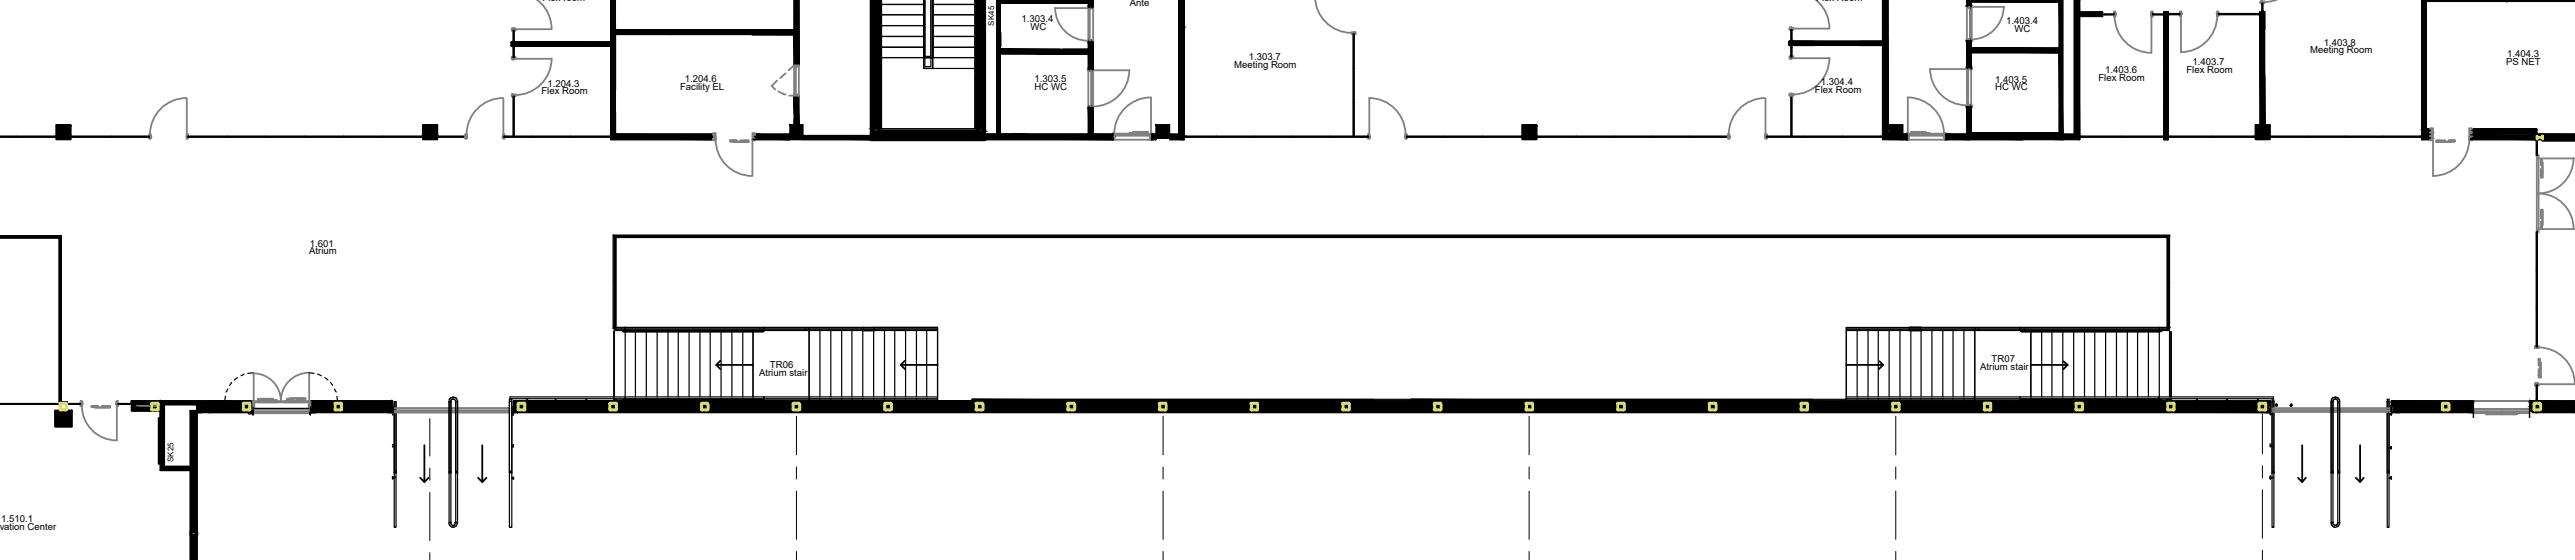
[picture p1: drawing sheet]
<svg xmlns="http://www.w3.org/2000/svg" width="181mm" height="39mm" viewBox="0 0 181 39" stroke-linecap="round" stroke-linejoin="round" font-family="sans-serif">
<defs><g id="words">
<g font-size=".7">
<text x="38.4" y="-.4">1.204.2</text>
<text x="79.1" y="-.1">1.303</text>
<text x="109" y="-.6">Collaboration</text>
<text x="128" y="-.5">1.304.3</text>
<text x="134.5" y="-.8">1.403</text>
<text x="134.7" y="-.3">Ante</text>
<text x="38.1" y=".1">Flex room</text>
<text x="48.1" y="5.8">1.204.6</text>
<text x="71.7" y="1.5">1.303.4</text>
<text x="72.3" y="2.1">WC</text>
<text x="72.6" y="5.8">1.303.5</text>
<text x="79.3" y=".4">Ante</text>
<text x="86.6" y="4.8">Meeting Room</text>
<text x="87.7" y="4.2">1.303.7</text>
<text x="127.5" y=".1">Flex Room</text>
<text x="127.8" y="6">1.304.4</text>
<text x="140.1" y="5.8">1.403.5</text>
<text x="140.8" y="1.7">1.403.4</text>
<text x="141.4" y="2.3">WC</text>
<text x="147.3" y="5.7">Flex Room</text>
<text x="147.8" y="5.1">1.403.6</text>
<text x="153.5" y="5.1">Flex Room</text>
<text x="153.9" y="4.5">1.403.7</text>
<text x="162.2" y="3.7">Meeting Room</text>
<text x="163.1" y="3.2">1.403.8</text>
<text x="175.9" y="4.5">PS NET</text>
<text x="176" y="4">1.404.3</text>
<text x="38" y="6.6">Flex Room</text>
<text x="38.4" y="6.1">1.204.3</text>
<text x="47.7" y="6.3">Facility EL</text>
<text x="72.6" y="6.3">HC WC</text>
<text x="127.4" y="6.5">Flex Room</text>
<text x="140.1" y="6.3">HC WC</text>
<text x="21.7" y="17.8">Atrium</text>
<text x="21.7" y="17.3">1.601</text>
<text x="53.3" y="26.3">Atrium stair</text>
<text x="54" y="25.8">TR06</text>
<text x="139" y="26">Atrium stair</text>
<text x="139.8" y="25.4">TR07</text>
<text x="-.8" y="37.2">novation Center</text>
<text x=".1" y="36.6">1.510.1</text>
</g>
<g font-size=".6">
<text x="57.8" y="-.6">SK26</text>
<text x="180.5" y="-.5">SK28</text>
<text x="69.8" y="1.8" transform="rotate(-90 69.8 1.8)">SK45</text>
<text x="12.2" y="32.4" transform="rotate(-90 12.2 32.4)">SK25</text>
</g>
</g></defs>
<!-- layer: A-DETL-GENF-OTLN -->
<g fill="#000" stroke="#000" stroke-width=".07">
<path d="M55.4 8.7l1 1v-1zM55.4 8.7l1 1h-1z"/>
<path d="M81.1 8.7l1 1v-1zM81.1 8.7l1 1h-1z"/>
<path d="M132.6 8.7l1 1v-1zM132.6 8.7l1 1h-1z"/>
</g>
<!-- layer: A-WALL-____-PATT -->
<g fill="#000" stroke="#000" stroke-width=".07">
<path d="M35.9 3.2h7zM73.9 3.6h2.6zM82.8 1.8h.1zM170.1 9.3h.6v.1zM178.1 9.6h.4zM10.7 28.7h.4zM14.7 28.7h3.1v.2zM17.1 28.7h.4zM23.5 28.7h.4zM159 28.3h.3z"/>
<path d="M42.9 -.1v3.1zM42.9 -.1v3.1z"/>
<path d="M42.9 -.1l.1 3.1zM42.9 -.1l.1 3.1z"/>
<path d="M43 -.1l.1 9.6v-9.6zM43 -.1l.1 9.6h-.1z"/>
<path d="M43.1 -.1l.1 2.2zM43.1 -.1l.1 2.2z"/>
<path d="M43.2 -.1v2.1zM43.2 -.1v2.1z"/>
<path d="M55.7 -.1l.1 2.2zM55.7 -.1l.1 2.2z"/>
<path d="M55.8 -.1v2.2zM55.8 -.1v2.2z"/>
<path d="M55.8 -.1l.2 4.2v-4.2zM55.8 -.1l.2 4.2h-.2z"/>
<path d="M56 -.1v4.2zM56 -.1v4.2z"/>
<path d="M56 -.1l.1 4.7zM56 -.1l.1 4.7z"/>
<path d="M61.1 -.1l.7 5.6v-5.6zM61.1 -.1l.7 5.6h-.7z"/>
<path d="M68.5 -.1l.7 5.6v-5.6zM68.5 -.1l.7 5.6h-.7z"/>
<path d="M70 -.1l.2 9.5v-9.5zM70 -.1l.2 9.5h-.2z"/>
<path d="M70.2 -.1l6.2 .1zM70.2 -.1l6.2 .1z"/>
<path d="M70.2 0h6.3zM70.2 0h6.3z"/>
<path d="M76.5 -.1l.2 .2v-.2zM76.5 -.1l.2 .2h-.2z"/>
<path d="M76.7 -.1v.5zM76.7 -.1v.5z"/>
<path d="M76.7 -.1v.6zM76.7 -.1v.6z"/>
<path d="M82.8 -.1v9.5zM82.8 -.1v9.5z"/>
<path d="M82.8 -.1v9.5zM82.8 -.1v9.5z"/>
<path d="M82.8 -.1l.3 1.9v-1.9zM82.8 -.1l.3 1.9h-.3z"/>
<path d="M83.1 -.1v9.9zM83.1 -.1v9.9z"/>
<path d="M83.1 -.1v9.8zM83.1 -.1v9.8z"/>
<path d="M132.2 -.1v3zM132.2 -.1v3z"/>
<path d="M132.2 -.1v3zM132.2 -.1v3z"/>
<path d="M132.2 -.1l.2 9.6v-9.6zM132.2 -.1l.2 9.6h-.2z"/>
<path d="M132.4 -.1l.1 9.5zM132.4 -.1l.1 9.5z"/>
<path d="M132.5 -.1v9.2zM132.5 -.1v9.2z"/>
<path d="M138.1 -.1v.5zM138.1 -.1v.5z"/>
<path d="M138.1 -.1v.4zM138.1 -.1v.4z"/>
<path d="M138.3 0h2.8zM138.3 0h2.8z"/>
<path d="M138.3 0h2.8zM138.3 0h2.8z"/>
<path d="M138.1 -.1l.2 .5v-.5zM138.1 -.1l.2 .5h-.2z"/>
<path d="M138.3 0h2.8zM138.3 0h2.8z"/>
<path d="M138.3 -.1h2.8zM138.3 -.1l2.8 .1z"/>
<path d="M141.2 0h3.4zM141.2 0h3.4z"/>
<path d="M141.2 0h3.4zM141.2 0h3.4z"/>
<path d="M141.2 -.1l3.4 .1zM141.2 -.1l3.4 .1z"/>
<path d="M141.2 0h3.4zM141.2 0h3.4zM141.2 0h3.4zM141.2 0h3.4z"/>
<path d="M144.6 -.1l.2 9.5v-9.5zM144.6 -.1l.2 9.5h-.2z"/>
<path d="M145.6 -.1l.1 9.5zM145.6 -.1l.1 9.5z"/>
<path d="M145.7 -.1v9.6zM145.7 -.1v9.6z"/>
<path d="M146 -.1v.1zM146 -.1v.1z"/>
<path d="M145.7 -.1l.3 9.6v-9.6zM145.7 -.1l.3 9.6h-.3z"/>
<path d="M146 -.1v.1zM146 -.1v.1z"/>
<path d="M170 -.1v9.9zM170 -.1v9.9z"/>
<path d="M170 -.1l.1 9.2zM170 -.1l.1 9.2z"/>
<path d="M170.1 -.1l.2 9.2v-9.2zM170.1 -.1l.2 9.2h-.2z"/>
<path d="M170.3 -.1l5.5 .1v-.1zM170.3 -.1l5.5 .1h-5.5z"/>
<path d="M175.8 -.1l.1 .1v-.1zM175.8 -.1l.1 .1h-.1z"/>
<path d="M175.9 -.1l4.9 .1v-.1zM175.9 -.1l4.9 .1h-4.9z"/>
<path d="M35.9 3.2h7zM35.9 3.2h7zM35.9 3.2h7z"/>
<path d="M35.9 3h7zM35.9 3h7z"/>
<path d="M35.9 2.9l7 .1zM35.9 2.9l7 .1z"/>
<path d="M42.9 3.2v6.2zM42.9 3.2v6.2z"/>
<path d="M42.9 9.4v.4zM42.9 9.4v.4z"/>
<path d="M43 9.5h7.1zM43 9.5h7.1z"/>
<path d="M43 9.7h7.1zM43 9.7h7.1z"/>
<path d="M42.9 3.2l.1 6.5zM42.9 3.2l.1 6.5z"/>
<path d="M35.9 3l7.1 .2v-.2zM35.9 3l7.1 .2h-7.1z"/>
<path d="M43.2 9.4h7zM43.2 9.4h7z"/>
<path d="M43.1 2.3l.1 7.1zM43.1 2.3l.1 7.1z"/>
<path d="M43.2 2.4v3.9zM43.2 2.4v3.9z"/>
<path d="M43.2 6.3v1.6zM43.2 6.3v1.6z"/>
<path d="M43.2 7.9v1.2zM43.2 7.9v1.2z"/>
<path d="M43.2 9.1v.3zM43.2 9.1v.3z"/>
<path d="M42.9 9.8h7.3zM42.9 9.8h7.3z"/>
<path d="M43.1 9.4l7.1 .1zM43.1 9.4l7.1 .1z"/>
<path d="M43 9.5l7.2 .2v-.2zM43 9.5l7.2 .2h-7.2z"/>
<path d="M42.9 9.7l7.3 .1zM42.9 9.7l7.3 .1z"/>
<path d="M52.9 9.4h2.5zM52.9 9.4h2.5z"/>
<path d="M53 9.5h2.4zM53 9.5h2.4z"/>
<path d="M53 9.7h2.4zM53 9.7h2.4z"/>
<path d="M52.9 9.8h2.5zM52.9 9.8h2.5z"/>
<path d="M52.9 9.4l2.5 .1zM52.9 9.4l2.5 .1z"/>
<path d="M52.9 9.5l2.5 .2v-.2zM52.9 9.5l2.5 .2h-2.5z"/>
<path d="M52.9 9.7l2.5 .1zM52.9 9.7l2.5 .1z"/>
<path d="M43.2 2.4h12.5zM43.2 2.4h12.5z"/>
<path d="M52.8 2.4h2.9zM52.8 2.4h2.9z"/>
<path d="M55.7 2.4l.1 2.2zM55.7 2.4l.1 2.2z"/>
<path d="M55.7 6.7l.1 2zM55.7 6.7l.1 2z"/>
<path d="M43.2 2.3l12.6 .1zM43.2 2.3l12.6 .1z"/>
<path d="M55.8 2.3v1.8zM55.8 2.3v1.8z"/>
<path d="M55.8 4.1v.5zM55.8 4.1v.5z"/>
<path d="M55.8 6.7v2zM55.8 6.7v2z"/>
<path d="M43.1 2.1h12.7zM43.1 2.1h12.7z"/>
<path d="M43.1 2.1l12.7 .1zM43.1 2.1l12.7 .1zM43.1 2.2l12.7 .1v-.1zM43.1 2.2l12.7 .1h-12.7z"/>
<path d="M55.8 4.1l.2 .5v-.5zM55.8 4.1l.2 .5h-.2z"/>
<path d="M55.8 6.7l.2 2v-2zM55.8 6.7l.2 2h-.2z"/>
<path d="M56 4.1v.5zM56 4.1v.5z"/>
<path d="M56 6.7v2zM56 6.7v2z"/>
<path d="M56 6.7l.1 2zM56 6.7l.1 2z"/>
<path d="M55.4 9.7l1 .1zM55.4 9.7l1 .1z"/>
<path d="M56.4 9.8h4.7zM56.4 9.8h4.7z"/>
<path d="M56.4 9.5l4.7 .2v-.2zM56.4 9.5l4.7 .2h-4.7z"/>
<path d="M56.4 9.7h4.7zM56.4 9.7h4.7zM56.4 9.7h4.7zM56.4 9.7h4.7z"/>
<path d="M56.4 9.7l4.7 .1zM56.4 9.7l4.7 .1z"/>
<path d="M61.1 5.5h.6zM61.1 5.5h.6z"/>
<path d="M61.1 5.5h.6zM61.1 5.5h.6z"/>
<path d="M61.1 5.5h.6zM61.1 5.5h.6z"/>
<path d="M61.1 5.5h.6zM61.1 5.5h.6z"/>
<path d="M61.1 5.5h.6zM61.1 5.5h.6z"/>
<path d="M61.1 5.5h.6zM61.1 5.5h.6z"/>
<path d="M61.1 9.2h.2zM61.1 9.2h.2z"/>
<path d="M61.1 9l.2 .1v-.1zM61.1 9l.2 .1h-.2z"/>
<path d="M61.1 5.5h.6zM61.1 5.5h.6z"/>
<path d="M61.7 5.5h.1zM61.7 5.5h.1zM61.7 5.5h.1zM61.7 5.5h.1z"/>
<path d="M61.7 5.5h.1zM61.7 5.5h.1z"/>
<path d="M61.7 5.5h.1zM61.7 5.5h.1zM61.7 5.5h.1zM61.7 5.5h.1z"/>
<path d="M61.7 5.5h.1zM61.7 5.5h.1z"/>
<path d="M61.7 5.5h.1zM61.7 5.5h.1z"/>
<path d="M61.7 5.5h.1zM61.7 5.5h.1z"/>
<path d="M61.1 5.5l.7 3.5v-3.5zM61.1 5.5l.7 3.5h-.7z"/>
<path d="M61.6 9l.2 .1v-.1zM61.6 9l.2 .1h-.2z"/>
<path d="M68.5 5.5h.1zM68.5 5.5h.1zM68.5 5.5h.1zM68.5 5.5h.1z"/>
<path d="M68.5 5.5h.1zM68.5 5.5h.1z"/>
<path d="M68.5 5.5h.1zM68.5 5.5h.1z"/>
<path d="M68.5 5.5h.1zM68.5 5.5h.1z"/>
<path d="M68.5 5.5h.1zM68.5 5.5h.1z"/>
<path d="M68.5 5.5h.1zM68.5 5.5h.1z"/>
<path d="M68.6 5.5h.6zM68.6 5.5h.6z"/>
<path d="M68.7 5.5h.5zM68.7 5.5h.5z"/>
<path d="M68.7 5.5h.5zM68.7 5.5h.5zM68.7 5.5h.5zM68.7 5.5h.5z"/>
<path d="M61.6 9.2h7.1zM61.6 9.2h7.1z"/>
<path d="M68.5 9l.2 .1v-.1zM68.5 9l.2 .1h-.2z"/>
<path d="M69.2 9.4h.8zM69.2 9.4h.8z"/>
<path d="M69.2 9.5h8.9zM69.2 9.5h8.9z"/>
<path d="M69.2 9.7h8.9zM69.2 9.7h8.9z"/>
<path d="M69 9.2h.2zM69 9.2h.2z"/>
<path d="M61.1 9.2l8.1 .6v-.6zM61.1 9.2l8.1 .6h-8.1z"/>
<path d="M68.6 5.5h.6zM68.6 5.5h.6zM68.6 5.5h.6zM68.6 5.5h.6z"/>
<path d="M68.7 5.5h.5zM68.7 5.5h.5z"/>
<path d="M68.7 5.5h.5zM68.6 5.5h.6z"/>
<path d="M68.5 5.5l.7 3.5v-3.5zM68.5 5.5l.7 3.5h-.7z"/>
<path d="M69 9l.2 .1v-.1zM69 9l.2 .1h-.2z"/>
<path d="M69.2 9.4l.8 .1zM69.2 9.4l.8 .1z"/>
<path d="M70.2 3.5h6.3zM70.2 3.5h6.3z"/>
<path d="M70.2 3.5h3.7zM70.2 3.5h3.7zM70.2 3.5h3.7zM70.2 3.5h3.7z"/>
<path d="M70.2 3.6h3.7zM70.2 3.6h3.7z"/>
<path d="M70.2 3.6h3.7zM70.2 3.6h3.7z"/>
<path d="M70.2 3.7h3.7zM70.2 3.7h3.7z"/>
<path d="M70.2 3.7h3.7zM70.2 3.7h3.7z"/>
<path d="M70.2 0h3.5zM70.2 0h3.5z"/>
<path d="M70.2 0h3.5zM70.2 0h3.5z"/>
<path d="M70.2 .1h3.5zM70.2 .1h3.5z"/>
<path d="M70.2 .1h3.5zM70.2 .1h3.5z"/>
<path d="M70.2 .1h3.5zM70.2 .1h3.5z"/>
<path d="M70.2 .1h6.3zM70.2 .1h6.3z"/>
<path d="M70 9.4l.2 .1zM70 9.4l.2 .1z"/>
<path d="M70.2 .1v3.4zM70.2 .1v3.4z"/>
<path d="M70.2 3.7v5.7zM70.2 3.7v5.7z"/>
<path d="M70.2 .1v3.4zM70.2 .1v3.4z"/>
<path d="M70.2 3.7v5.7zM70.2 3.7v5.7z"/>
<path d="M70.2 9.4h6.2zM70.2 9.4h6.2z"/>
<path d="M70.2 .1h3.5zM70.2 .1h3.5z"/>
<path d="M70.2 0h3.5zM70.2 0h3.5zM70.2 0h3.5zM70.2 0h3.6z"/>
<path d="M70.2 0h3.5zM70.2 0l3.5 .1z"/>
<path d="M70.2 .1h3.5zM70.2 .1h3.5z"/>
<path d="M70.2 .1h3.5zM70.2 .1h3.5z"/>
<path d="M73.8 0h2.7zM73.8 0h2.7z"/>
<path d="M73.8 .1h2.7zM73.8 .1h2.7z"/>
<path d="M70.2 .1h3.6zM70.2 .1h3.6z"/>
<path d="M73.8 0h2.7zM73.8 0h2.7z"/>
<path d="M73.8 .1h2.7zM73.8 .1h2.7z"/>
<path d="M73.8 .1h2.7zM73.8 .1h2.7z"/>
<path d="M70.2 3.6h3.7zM70.2 3.6h3.7zM70.2 3.6h3.7zM70.2 3.6h3.7z"/>
<path d="M70.2 3.6l3.7 .1zM70.2 3.6l3.7 .1zM70.2 3.7h3.7zM70.2 3.7h3.7z"/>
<path d="M70.2 3.5h3.7zM70.2 3.5l3.7 .1z"/>
<path d="M70.2 3.7h3.7zM70.2 3.7h3.7z"/>
<path d="M73.9 3.7h2.6zM73.9 3.7h2.6z"/>
<path d="M74 3.6h2.5zM74 3.6h2.5z"/>
<path d="M74 3.6h2.5zM74 3.6h2.5z"/>
<path d="M74 3.6h2.5zM74 3.6h2.5z"/>
<path d="M70.2 3.4l6.2 .1zM70.2 3.4l6.2 .1z"/>
<path d="M70.2 3.7h6.2zM70.2 3.7h6.2zM70.2 3.7l6.2 .1zM70.2 3.7l6.2 .1z"/>
<path d="M70.2 .1l6.2 .1zM70.2 .1l6.2 .1zM70.2 .2h6.2zM70.2 .2h6.2z"/>
<path d="M70.2 3.5h6.2zM70.2 3.5h6.2z"/>
<path d="M76.4 .1v.4zM76.4 .1v.4z"/>
<path d="M76.4 2.9v.5zM76.4 2.9v.5z"/>
<path d="M76.4 3.7v1.1zM76.4 3.7v1.1z"/>
<path d="M76.4 7.6v1.8zM76.4 7.6v1.8z"/>
<path d="M73.9 3.5h2.6zM73.9 3.5h2.6z"/>
<path d="M73.9 3.5l2.6 .1zM73.9 3.5l2.6 .1zM73.9 3.6h2.6z"/>
<path d="M74 3.6h2.5zM74 3.6h2.5z"/>
<path d="M74 3.6l2.5 .1zM74 3.6l2.5 .1z"/>
<path d="M74 3.7h2.5zM74 3.7h2.5zM74 3.7h2.5zM73.9 3.7h2.6z"/>
<path d="M73.9 3.7h2.6zM73.9 3.7h2.6z"/>
<path d="M70.2 3.7h6.3zM70.2 3.7h6.3z"/>
<path d="M73.8 0h2.7zM73.8 0h2.7zM73.8 0h2.7zM73.8 0h2.7z"/>
<path d="M73.8 0l2.7 .1zM73.8 0l2.7 .1zM73.8 .1h2.7zM73.8 .1h2.7z"/>
<path d="M73.8 .1h2.7zM73.8 .1h2.7z"/>
<path d="M73.8 .1h2.7zM73.8 .1h2.7z"/>
<path d="M73.8 .1h2.7zM73.8 .1h2.7z"/>
<path d="M76.4 .1l.1 .3zM76.4 .1l.1 .3z"/>
<path d="M76.4 .4l.1 .1zM76.4 .4l.1 .1z"/>
<path d="M76.4 2.9l.1 .2zM76.4 2.9l.1 .2z"/>
<path d="M76.4 3.1l.1 .4zM76.4 3.1l.1 .4z"/>
<path d="M76.4 3.7l.1 1zM76.4 3.7l.1 1z"/>
<path d="M76.4 4.7l.1 .1zM76.4 4.7l.1 .1z"/>
<path d="M76.4 7.6l.1 .1zM76.4 7.6l.1 .1z"/>
<path d="M76.4 7.7l.1 1.7zM76.4 7.7l.1 1.7z"/>
<path d="M70.2 9.4l6.3 .1zM70.2 9.4l6.3 .1z"/>
<path d="M76.5 .1l.2 .4v-.4zM76.5 .1l.2 .4h-.2z"/>
<path d="M76.5 2.9l.2 1.9v-1.9zM76.5 2.9l.2 1.9h-.2z"/>
<path d="M76.5 7.6l.2 1.9v-1.9zM76.5 7.6l.2 1.9h-.2z"/>
<path d="M76.7 9.4h1.4zM76.7 9.4h1.4z"/>
<path d="M76.7 .4v.1zM76.7 .4v.1z"/>
<path d="M76.7 2.9v.2zM76.7 2.9v.2z"/>
<path d="M76.7 3.1v1.6zM76.7 3.1v1.6z"/>
<path d="M76.7 4.7v.1zM76.7 4.7v.1z"/>
<path d="M76.7 7.6v.1zM76.7 7.6v.1z"/>
<path d="M76.7 7.7v1.7zM76.7 7.7v1.7z"/>
<path d="M76.7 2.9v1.9zM76.7 2.9v1.9z"/>
<path d="M76.7 7.6v1.8zM76.7 7.6v1.8z"/>
<path d="M69.2 9.8h8.9zM69.2 9.8h8.9z"/>
<path d="M69.2 9.7l8.9 .1zM69.2 9.7l8.9 .1z"/>
<path d="M69.2 9.5l8.9 .2v-.2zM69.2 9.5l8.9 .2h-8.9z"/>
<path d="M76.7 9.4l1.4 .1zM76.7 9.4l1.4 .1z"/>
<path d="M80.8 9.4h.3zM80.8 9.4h.3z"/>
<path d="M81 9.5h.1zM81 9.5h.1z"/>
<path d="M81 9.7h.1zM81 9.7h.1z"/>
<path d="M80.8 9.8h.3zM80.8 9.8h.3z"/>
<path d="M80.8 9.7l.3 .1zM80.8 9.7l.3 .1z"/>
<path d="M80.8 9.5l.3 .2v-.2zM80.8 9.5l.3 .2h-.3z"/>
<path d="M80.8 9.4l.3 .1zM80.8 9.4l.3 .1z"/>
<path d="M82.1 9.4l.7 .1zM82.1 9.4l.7 .1z"/>
<path d="M82.8 1.8h.1zM82.8 1.8h.1z"/>
<path d="M82.8 1.9h.1zM82.8 1.9h.1z"/>
<path d="M82.1 9.5l.7 .2v-.2zM82.1 9.5l.7 .2h-.7zM82.1 9.7h.7zM82.1 9.7h.7z"/>
<path d="M82.8 1.9h.1zM82.8 1.9h.1z"/>
<path d="M83 1.8h.1zM83 1.8h.1z"/>
<path d="M83 1.8h.1zM83 1.8h.1z"/>
<path d="M83 1.9h.1zM83 1.9h.1z"/>
<path d="M83 1.9h.1zM83 1.9h.1z"/>
<path d="M83 1.8h.1zM83 1.8h.1z"/>
<path d="M82.9 1.8h.2zM82.9 1.8h.2z"/>
<path d="M83 1.8h.1zM83 1.8h.1z"/>
<path d="M83 1.8h.1zM83 1.8h.1z"/>
<path d="M83 1.8l.1 .1zM83 1.8l.1 .1z"/>
<path d="M83 1.9h.1zM83 1.9h.1z"/>
<path d="M83 1.9h.1zM83 1.9h.1z"/>
<path d="M83 1.9h.1zM82.9 1.9h.2z"/>
<path d="M82.8 1.9l.3 7.6v-7.6zM82.8 1.9l.3 7.6h-.3z"/>
<path d="M82.8 9.5l.3 .2v-.2zM82.8 9.5l.3 .2h-.3z"/>
<path d="M82.1 9.7l1 .1zM82.1 9.7l1 .1z"/>
<path d="M82.1 9.8h1zM82.1 9.8h1z"/>
<path d="M125.6 2.9h6.6zM125.6 2.9h6.6z"/>
<path d="M125.6 3.1h6.6zM125.6 3.1h6.6zM125.6 3.1l6.6 .1zM125.6 3.1l6.6 .1z"/>
<path d="M125.6 3h6.1zM125.6 3h6.1z"/>
<path d="M125.6 3h6.1zM125.6 3h6.1z"/>
<path d="M125.6 3.1h6zM125.6 3.1h6z"/>
<path d="M125.6 3.1h6.1zM125.6 3.1h6.1z"/>
<path d="M125.6 3.1h6.1zM125.6 3.1h6.1z"/>
<path d="M125.6 3h6zM125.6 3h6zM125.6 3h6zM125.6 3h6.1z"/>
<path d="M125.6 3l6 .1zM125.6 3l6 .1z"/>
<path d="M125.6 3h6.1zM125.6 3h6.1z"/>
<path d="M125.6 3h6.1zM125.6 3h6.1z"/>
<path d="M125.6 3.1h6.1zM125.6 3.1h6.1z"/>
<path d="M125.6 3.1h6.1zM125.6 3.1h6.1z"/>
<path d="M131.7 3h.5zM131.7 3h.5z"/>
<path d="M125.6 3.1h6.1zM125.6 3.1h6.1z"/>
<path d="M131.7 3.1h.5zM131.7 3.1h.5z"/>
<path d="M131.8 3h.4zM131.8 3h.4z"/>
<path d="M131.8 3.1h.4zM131.8 3.1h.4z"/>
<path d="M131.8 3.1h.4zM131.8 3.1h.4z"/>
<path d="M132.2 3.1v6.3zM132.2 3.1v6.3z"/>
<path d="M132.2 9.4v.4zM132.2 9.4v.4z"/>
<path d="M132.2 3.1v6.6zM132.2 3.1v6.6z"/>
<path d="M125.6 2.9l6.6 .1zM125.6 2.9l6.6 .1z"/>
<path d="M131.7 3h.5zM131.7 3h.5z"/>
<path d="M131.8 3h.4zM131.8 3h.4z"/>
<path d="M131.8 3h.4zM131.8 3h.4z"/>
<path d="M131.8 3l.4 .1zM131.8 3l.4 .1z"/>
<path d="M131.8 3.1h.4zM131.8 3.1h.4z"/>
<path d="M131.8 3.1h.4zM131.8 3.1h.4z"/>
<path d="M131.8 3.1h.4zM131.7 3.1h.5z"/>
<path d="M125.6 3.1h6.6zM125.6 3.1h6.6z"/>
<path d="M125.6 2.9h6.6zM125.6 2.9h6.6z"/>
<path d="M132.5 9.1v.3zM132.5 9.1v.3z"/>
<path d="M132.2 9.5l.4 .2v-.2zM132.2 9.5l.4 .2h-.4z"/>
<path d="M133.6 9.4h.3zM133.6 9.4h.3z"/>
<path d="M133.6 9.5h.2zM133.6 9.5h.2z"/>
<path d="M133.6 9.7h.2zM133.6 9.7h.2z"/>
<path d="M132.6 9.7l1 .1zM132.6 9.7l1 .1z"/>
<path d="M132.6 9.8h1zM132.6 9.8h1z"/>
<path d="M133.6 9.8h.3zM133.6 9.8h.3z"/>
<path d="M133.6 9.4l.3 .1zM133.6 9.4l.3 .1z"/>
<path d="M133.6 9.5l.3 .2v-.2zM133.6 9.5l.3 .2h-.3z"/>
<path d="M133.6 9.7l.3 .1zM133.6 9.7l.3 .1z"/>
<path d="M136.6 9.4h1.5zM136.6 9.4h1.5z"/>
<path d="M136.7 9.5h1.5zM136.7 9.5h1.5z"/>
<path d="M136.7 9.7h1.5zM136.7 9.7h1.5z"/>
<path d="M138.1 2.9v1.9zM138.1 2.9v1.9z"/>
<path d="M138.1 7.5v1.9zM138.1 7.5v1.9z"/>
<path d="M138.1 .3v.1zM138.1 .3v.1z"/>
<path d="M138.1 2.9v.1zM138.1 2.9v.1z"/>
<path d="M138.1 3v1.6zM138.1 3v1.6z"/>
<path d="M138.1 4.6v.2zM138.1 4.6v.2z"/>
<path d="M138.1 7.5v.1zM138.1 7.5v.1z"/>
<path d="M138.1 7.6v1.8zM138.1 7.6v1.8z"/>
<path d="M136.6 9.4l1.5 .1zM136.6 9.4l1.5 .1z"/>
<path d="M136.6 9.8h1.6zM136.6 9.8h1.6z"/>
<path d="M136.6 9.5l1.6 .2v-.2zM136.6 9.5l1.6 .2h-1.6z"/>
<path d="M136.6 9.7l1.6 .1zM136.6 9.7l1.6 .1z"/>
<path d="M138.3 0h2.8zM138.3 0h2.8z"/>
<path d="M138.3 .1h2.8zM138.3 .1h2.8z"/>
<path d="M138.3 3.4h6.3zM138.3 3.4h6.3z"/>
<path d="M138.3 3.5h3zM138.3 3.5h3z"/>
<path d="M138.3 3.5h3zM138.3 3.5h3z"/>
<path d="M138.3 3.6h3zM138.3 3.6h3z"/>
<path d="M138.3 3.6h3zM138.3 3.6h3z"/>
<path d="M138.3 3.6h6.3zM138.3 3.6h6.3z"/>
<path d="M138.1 2.9l.2 1.9v-1.9zM138.1 2.9l.2 1.9h-.2z"/>
<path d="M138.1 7.5l.2 1.9v-1.9zM138.1 7.5l.2 1.9h-.2z"/>
<path d="M138.1 9.4l.2 .1zM138.1 9.4l.2 .1z"/>
<path d="M138.4 .1h6.2zM138.4 .1h6.2z"/>
<path d="M138.4 9.3h6.2zM138.4 9.3h6.2z"/>
<path d="M138.4 .1v.3zM138.4 .1v.3z"/>
<path d="M138.4 2.9v.2zM138.4 2.9v.2z"/>
<path d="M138.4 3.1v.3zM138.4 3.1v.3z"/>
<path d="M138.4 3.7v1.1zM138.4 3.7v1.1z"/>
<path d="M138.4 7.5v2zM138.4 7.5v2z"/>
<path d="M138.3 .1l.1 .2zM138.3 .1l.1 .2z"/>
<path d="M138.3 .3l.1 .1zM138.3 .3l.1 .1z"/>
<path d="M138.3 2.9l.1 .1zM138.3 2.9l.1 .1z"/>
<path d="M138.3 3l.1 .1zM138.3 3l.1 .1z"/>
<path d="M138.3 3.1l.1 .3zM138.3 3.1l.1 .3z"/>
<path d="M138.3 3.6l.1 1zM138.3 3.6l.1 1z"/>
<path d="M138.3 4.6l.1 .2zM138.3 4.6l.1 .2z"/>
<path d="M138.3 7.5l.1 .1zM138.3 7.5l.1 .1z"/>
<path d="M138.3 7.6l.1 1.9zM138.3 7.6l.1 1.9z"/>
<path d="M138.3 0h2.8zM138.3 0h2.8z"/>
<path d="M138.3 0l2.8 .1zM138.3 0l2.8 .1z"/>
<path d="M141.2 .1h3.4zM141.2 .1h3.4z"/>
<path d="M141.2 .1h3.4zM141.2 .1h3.4z"/>
<path d="M138.3 .1h2.9zM138.3 .1h2.9z"/>
<path d="M141.2 0h3.4zM141.2 0h3.4z"/>
<path d="M138.3 3.5h3zM138.3 3.5h3z"/>
<path d="M138.3 3.5h3zM138.3 3.5h3zM138.3 3.5h3zM138.3 3.5h3z"/>
<path d="M138.3 3.5l3 .1zM138.3 3.5l3 .1z"/>
<path d="M138.3 3.4h3zM138.3 3.4h3.1z"/>
<path d="M138.3 3.4l3 .1zM138.3 3.4l3 .1z"/>
<path d="M138.3 3.6h3zM138.3 3.6h3z"/>
<path d="M138.3 3.6h3.1zM138.3 3.6h3.1z"/>
<path d="M141.4 3.4h3.2zM141.4 3.4h3.2z"/>
<path d="M141.4 3.5h3.2zM141.4 3.5h3.2z"/>
<path d="M141.4 3.5h3.2zM141.4 3.5h3.2z"/>
<path d="M141.4 3.5h3.2zM141.4 3.5h3.2zM141.4 3.5h3.2zM141.4 3.5h3.2z"/>
<path d="M141.4 3.6h3.2zM141.4 3.6h3.2z"/>
<path d="M138.2 9.8h3.8zM138.2 9.8h3.8z"/>
<path d="M138.2 9.7l3.8 .1zM138.2 9.7l3.8 .1z"/>
<path d="M138.2 9.5l5.9 .2v-.2zM138.2 9.5l5.9 .2h-5.9z"/>
<path d="M138.4 .1h6.2zM138.4 .1h6.2z"/>
<path d="M138.4 3.7h6.2zM138.4 3.7h6.2z"/>
<path d="M138.4 3.4h6.2zM138.4 3.4h6.2z"/>
<path d="M138.4 3.4h6.2zM138.4 3.4h6.2z"/>
<path d="M138.4 9.3l6.2 .1zM138.4 9.3l6.2 .1z"/>
<path d="M138.4 3.6l6.2 .1zM138.4 3.6l6.2 .1z"/>
<path d="M144.6 .1v3.3zM144.6 .1v3.3z"/>
<path d="M144.6 3.7v5.6zM144.6 3.7v5.6z"/>
<path d="M141.2 0l3.4 .1zM141.2 0l3.4 .1z"/>
<path d="M138.3 .1h6.3zM138.3 .1h6.3z"/>
<path d="M141.4 3.4l3.2 .1zM141.4 3.4l3.2 .1z"/>
<path d="M141.4 3.5h3.2zM141.4 3.5h3.2z"/>
<path d="M141.4 3.5l3.2 .1zM141.4 3.5l3.2 .1zM141.4 3.6h3.2zM141.4 3.6h3.2z"/>
<path d="M141.4 3.6h3.2zM141.4 3.6h3.2z"/>
<path d="M141.4 3.6h3.2zM141.4 3.6h3.2z"/>
<path d="M144.6 .1v3zM144.6 .1v3z"/>
<path d="M144.6 3.1v.3zM144.6 3.1v.3z"/>
<path d="M144.6 3.6v5.8zM144.6 3.6v5.8z"/>
<path d="M138.4 9.4l6.2 .1v-.1zM138.4 9.4l6.2 .1h-6.2z"/>
<path d="M144.1 9.5l.5 .2v-.2zM144.1 9.5l.5 .2h-.5z"/>
<path d="M144.6 9.4l.2 .3v-.3zM144.6 9.4l.2 .3h-.2z"/>
<path d="M144.1 9.8h.7zM144.1 9.8h.7z"/>
<path d="M144.1 9.7l.7 .1zM144.1 9.7l.7 .1z"/>
<path d="M144.8 9.4l.8 .1zM144.8 9.4l.8 .1z"/>
<path d="M144.8 9.5l.9 .2v-.2zM144.8 9.5l.9 .2h-.9z"/>
<path d="M146 0v.9zM146 0v.9z"/>
<path d="M146 1.2v8.6zM146 1.2v8.6z"/>
<path d="M145.7 9.5l.3 .2v-.2zM145.7 9.5l.3 .2h-.3z"/>
<path d="M146 0v.9zM146 0v.9z"/>
<path d="M146 1.2v8.6zM146 1.2v8.6z"/>
<path d="M146 1.1l1.6 .1zM146 1.1l1.6 .1z"/>
<path d="M146 .9h1.6zM146 .9h1.6z"/>
<path d="M146 .9l1.6 .2v-.2zM146 .9l1.6 .2h-1.6z"/>
<path d="M146 1.1h1.6zM146 1.1h1.6z"/>
<path d="M151.9 .8v6.6zM151.9 .8v6.6z"/>
<path d="M151.9 7.4v2.4zM151.9 7.4v2.4z"/>
<path d="M151.9 .8l.1 9zM151.9 .8l.1 9z"/>
<path d="M152 .8l.2 9v-9zM152 .8l.2 9h-.2z"/>
<path d="M152.2 .8v9zM152.2 .8v9z"/>
<path d="M152.2 .8v6.6zM152.2 .8v6.6z"/>
<path d="M152.2 7.4v2.4zM152.2 7.4v2.4z"/>
<path d="M158.7 .8v7.9zM158.7 .8v7.9z"/>
<path d="M158.7 .8v4.3zM158.7 .8v4.3z"/>
<path d="M158.7 5.1v3.6zM158.7 5.1v3.6z"/>
<path d="M158.7 .8l.2 4.3v-4.3zM158.7 .8l.2 4.3h-.2z"/>
<path d="M158.7 5.1l.2 3.6v-3.6zM158.7 5.1l.2 3.6h-.2z"/>
<path d="M158.9 .8l.1 4.3zM158.9 .8l.1 4.3z"/>
<path d="M158.9 5.1l.1 3.6zM158.9 5.1l.1 3.6z"/>
<path d="M159 .8v7.9zM159 .8v7.9z"/>
<path d="M170 9.1l.1 .6zM170 9.1l.1 .6z"/>
<path d="M170.1 9.1h.6zM170.1 9.1h.6z"/>
<path d="M170.1 9.3h.5zM170.1 9.3h.5z"/>
<path d="M170.1 9.5h.5zM170.1 9.5h.5z"/>
<path d="M170.3 .1v9zM170.3 .1v9z"/>
<path d="M170.3 .1v5zM170.3 .1v5z"/>
<path d="M170.3 5.1v3.9zM170.3 5.1v3.9z"/>
<path d="M170 9.8h.7zM170 9.8h.7z"/>
<path d="M170.3 9l.4 .1zM170.3 9l.4 .1z"/>
<path d="M170.3 9.1h.4zM170.3 9.1h.4z"/>
<path d="M170.1 9.1l.6 .2v-.2zM170.1 9.1l.6 .2h-.6z"/>
<path d="M170.1 9.4h.6zM170.1 9.3l.6 .1h-.6z"/>
<path d="M170.1 9.5h.6zM170.1 9.5h.6h-.6z"/>
<path d="M170.1 9.5l.6 .2v-.2zM170.1 9.5l.6 .2h-.6z"/>
<path d="M170 9.7l.7 .1zM170 9.7l.7 .1z"/>
<path d="M173.6 9.3h4.5zM173.6 9.3h4.5z"/>
<path d="M173.6 9.5h4.5zM173.6 9.5h4.5z"/>
<path d="M170.3 .1h5.6zM170.3 .1h5.6z"/>
<path d="M170.3 0l5.6 .1zM170.3 0l5.6 .1z"/>
<path d="M175.9 0l.1 .1zM175.9 0l.1 .1z"/>
<path d="M173.4 9.8h4.7zM173.4 9.8h4.7z"/>
<path d="M173.4 9l4.7 .1zM173.4 9l4.7 .1z"/>
<path d="M173.4 9.1h4.7zM173.4 9.1h4.7z"/>
<path d="M173.4 9.1l4.7 .2v-.2zM173.4 9.1l4.7 .2h-4.7z"/>
<path d="M173.4 9.3l4.7 .1v-.1zM173.4 9.3l4.7 .1h-4.7z"/>
<path d="M173.4 9.5h4.7zM173.4 9.5h4.7h-4.7z"/>
<path d="M173.4 9.5l4.7 .2v-.2zM173.4 9.5l4.7 .2h-4.7z"/>
<path d="M173.4 9.7l4.7 .1zM173.4 9.7l4.7 .1z"/>
<path d="M178.1 9.4h2.7zM178.1 9.4h2.7z"/>
<path d="M178.1 9.7h2.7zM178.1 9.7h2.7z"/>
<path d="M178.1 9.6h.4zM178.1 9.6h.4zM178.1 9.6h.4z"/>
<path d="M178.1 9.5h.4zM178.1 9.5h.4z"/>
<path d="M178.1 9.5l.4 .1zM178.1 9.5l.4 .1z"/>
<path d="M178.1 9.6h.4zM178.1 9.6h.4z"/>
<path d="M178.1 9.6l.4 .1v-.1zM178.1 9.6l.4 .1h-.4z"/>
<path d="M176 .1h4.8zM176 .1h4.8z"/>
<path d="M176 0l4.8 .1zM176 0l4.8 .1z"/>
<path d="M178.5 9.8l2.3 .1v-.1zM178.5 9.8l2.3 .1h-2.3z"/>
<path d="M178.1 9.8h2.7zM178.1 9.8h2.7z"/>
<path d="M178.1 9.4l2.7 .1zM178.1 9.4l2.7 .1z"/>
<path d="M178.1 9.5h2.7zM178.1 9.5h2.7z"/>
<path d="M178.5 9.5l2.3 .2v-.2zM178.5 9.5l2.3 .2h-2.3z"/>
<path d="M178.1 9.7l2.7 .1zM178.1 9.7l2.7 .1z"/>
<path d="M4.2 28.2h.5zM4.2 28.2h.5z"/>
<path d="M4.7 28.2v.6zM4.7 28.2v.6z"/>
<path d="M9.2 28.1h2zM9.2 28.1h2z"/>
<path d="M9.3 28.8h2zM9.3 28.8h2z"/>
<path d="M9.3 28.4l.2 .4v-.4zM9.3 28.4l.2 .4h-.2z"/>
<path d="M9.5 28.5l1.2 .1v-.1zM9.5 28.5l1.2 .1h-1.2z"/>
<path d="M9.5 28.6l1.2 .1zM9.5 28.6l1.2 .1z"/>
<path d="M9.5 28.7h1.2zM9.5 28.7h1.2z"/>
<path d="M9.2 28.3h1.5zM9.2 28.3h1.5z"/>
<path d="M9.2 28.3l1.5 .1v-.1zM9.2 28.3l1.5 .1h-1.5z"/>
<path d="M9.2 28.2h1.5zM9.2 28.2l1.5 .1z"/>
<path d="M10.7 28.5l.4 .1v-.1zM10.7 28.5l.4 .1h-.4z"/>
<path d="M10.7 28.6l.4 .1zM10.7 28.6l.4 .1zM10.7 28.7h.4z"/>
<path d="M10.7 28.3h.4zM10.7 28.3h.4z"/>
<path d="M10.7 28.3h.4zM10.7 28.3h.4z"/>
<path d="M10.7 28.3l.4 .1v-.1zM10.7 28.3l.4 .1h-.4z"/>
<path d="M10.7 28.7l.4 .1zM10.7 28.7l.4 .1z"/>
<path d="M11.1 28.2l.1 .6zM11.1 28.2l.1 .6z"/>
<path d="M11.1 28.5l.1 .1zM11.1 28.5l.1 .1z"/>
<path d="M11.1 28.6l.1 .1zM11.1 28.6l.1 .1z"/>
<path d="M11.1 28.7h.1zM11.1 28.7h.1z"/>
<path d="M9.5 28.7l1.7 .1zM9.5 28.7l1.7 .1z"/>
<path d="M11.2 28.1h2.6zM11.2 28.1h2.6z"/>
<path d="M11.2 28.5v.3zM11.2 28.5v.3z"/>
<path d="M9.3 28.8h1.9zM9.3 28.8h1.9z"/>
<path d="M11.1 29.3l.1 3.2v-3.2zM11.1 29.3l.1 3.2h-.1z"/>
<path d="M11.3 33h2.1zM11.3 33h2.1z"/>
<path d="M11.2 28.4l.1 4.6zM11.2 28.4l.1 4.6z"/>
<path d="M11.2 28.5l.1 .3zM11.2 28.5l.1 .3z"/>
<path d="M9.2 28.1l2.1 .1zM9.2 28.1l2.1 .1z"/>
<path d="M11.3 28.4v4.5zM11.3 28.4v4.5z"/>
<path d="M11.3 28.4v4.6zM11.3 28.4v4.6z"/>
<path d="M9.2 28.2h2.1zM9.2 28.2h2.1z"/>
<path d="M11.1 28.2l.2 .1zM11.1 28.2l.2 .1z"/>
<path d="M11.1 28.3h.2zM11.1 28.3h.2z"/>
<path d="M11.1 28.3l.2 .1v-.1zM11.1 28.3l.2 .1h-.2z"/>
<path d="M11.3 28.4l.2 4.3v-4.3zM11.3 28.4l.2 4.3h-.2z"/>
<path d="M11.2 33h2.2zM11.2 33h2.2z"/>
<path d="M11.3 32.7l2.1 .2v-.2zM11.3 32.7l2.1 .2h-2.1z"/>
<path d="M11.3 32.9l2.1 .1zM11.3 32.9l2.1 .1z"/>
<path d="M13.4 37.3l.1 .1zM13.4 37.3l.1 .1z"/>
<path d="M13.4 37.4l.1 .1zM13.4 37.4l.1 .1z"/>
<path d="M13.8 28.1h.9zM13.8 28.1h.9z"/>
<path d="M11.3 28.2h2.5zM11.3 28.2h2.5zM11.3 28.2l2.5 .2v-.2zM11.3 28.2l2.5 .2h-2.5z"/>
<path d="M11.3 28.1l2.5 .1zM11.3 28.1l2.5 .1z"/>
<path d="M13.4 28.8l.4 8.5v-8.5zM13.4 28.8l.4 8.5h-.4z"/>
<path d="M13.7 37.3l.1 .1zM13.7 37.3l.1 .1z"/>
<path d="M13.7 37.4l.1 .1zM13.7 37.5h.1z"/>
<path d="M13.4 37.5l.4 1.8v-1.8zM13.4 37.5l.4 1.8h-.4z"/>
<path d="M13.8 28.1l.1 .2zM13.8 28.1l.1 .2z"/>
<path d="M13.8 28.3l.1 .6zM13.8 28.3l.1 .6z"/>
<path d="M13.9 28.2v.7zM13.9 28.2v.7z"/>
<path d="M13.9 28.2l.8 .7v-.7zM13.9 28.2l.8 .7h-.8z"/>
<path d="M13.9 28.1l.8 .1zM13.9 28.1l.8 .1z"/>
<path d="M14.7 28.1h3.1zM14.7 28.1h3.1z"/>
<path d="M17 28.2v.6zM17 28.2v.6z"/>
<path d="M14.7 28.3h2.4zM14.7 28.3h2.4z"/>
<path d="M14.7 28.3l2.4 .3v-.3zM14.7 28.3l2.4 .3h-2.4z"/>
<path d="M14.7 28.6l2.4 .1zM14.7 28.6l2.4 .1z"/>
<path d="M14.7 28.7h2.4zM14.7 28.7h2.4z"/>
<path d="M14.7 28.2h2.4zM14.7 28.2l2.4 .1z"/>
<path d="M17.1 28.3h.4zM17.1 28.3h.4z"/>
<path d="M17.1 28.3h.4zM17.1 28.3h.4z"/>
<path d="M17.1 28.3l.4 .3v-.3zM17.1 28.3l.4 .3h-.4z"/>
<path d="M17.1 28.6l.4 .1zM17.1 28.6l.4 .1zM17.1 28.7h.4z"/>
<path d="M17 28.2h.6zM17 28.2h.6z"/>
<path d="M14.7 28.1l3.1 .1zM14.7 28.1l3.1 .1z"/>
<path d="M14.7 28.2h3.1zM14.7 28.2h3.1z"/>
<path d="M17.5 28.2l.3 .1zM17.5 28.2l.3 .1z"/>
<path d="M17.6 28.3h.2zM17.6 28.3h.2z"/>
<path d="M17.6 28.3l.2 .3v-.3zM17.6 28.3l.2 .3h-.2z"/>
<path d="M17.6 28.6l.2 .1zM17.6 28.6l.2 .1z"/>
<path d="M17.6 28.7h.2zM17.5 28.7h.3zM17.5 28.7h.3zM17.5 28.7h.3z"/>
<path d="M14.7 28.9h3.1zM14.7 28.7l3.1 .2h-3.1z"/>
<path d="M21.8 28.1h5.7zM21.8 28.1h5.7z"/>
<path d="M23.4 28.2v.6zM23.4 28.2v.6z"/>
<path d="M21.8 28.3l1.7 .3v-.3zM21.8 28.3l1.7 .3h-1.7z"/>
<path d="M21.8 28.6l1.7 .1zM21.8 28.6l1.7 .1z"/>
<path d="M21.8 28.3h1.7zM21.8 28.3h1.7z"/>
<path d="M21.8 28.7h1.8zM21.8 28.7h1.8z"/>
<path d="M21.8 28.2h1.8zM21.8 28.2l1.7 .1z"/>
<path d="M23.6 28.3h.3zM23.5 28.3h.4z"/>
<path d="M23.5 28.3h.4zM23.5 28.3h.4z"/>
<path d="M23.5 28.3l.4 .3v-.3zM23.5 28.3l.4 .3h-.4z"/>
<path d="M23.5 28.6l.4 .1zM23.5 28.6l.4 .1zM23.5 28.7h.4z"/>
<path d="M23.4 28.8h.7zM23.4 28.8h.7z"/>
<path d="M24 28.2l.1 .6zM24 28.2l.1 .6z"/>
<path d="M21.8 28.1l5.7 .1zM21.8 28.1l5.7 .1z"/>
<path d="M27.5 28.2v.6zM27.5 28.2v.6z"/>
<path d="M27.5 28.8v.1zM27.5 28.8v.1z"/>
<path d="M21.8 28.2h5.7zM21.8 28.2h5.7z"/>
<path d="M23.9 28.2l3.6 .1zM23.9 28.2l3.6 .1z"/>
<path d="M24 28.3h3.5zM24 28.3h3.5z"/>
<path d="M24 28.3l3.5 .3v-.3zM24 28.3l3.5 .3h-3.5z"/>
<path d="M24 28.6l3.5 .1zM24 28.6l3.5 .1z"/>
<path d="M24 28.7h3.5zM24 28.7h3.5zM23.9 28.7h3.6zM23.9 28.7h3.6z"/>
<path d="M21.8 28.7l5.7 .2v-.2zM21.8 28.7l5.7 .2h-5.7z"/>
<path d="M27.5 28.1v.8zM27.5 28.1v.8z"/>
<path d="M36.1 28.1h123.3zM36.1 28.1h123.3z"/>
<path d="M36.1 28.1v.8zM36.1 28.1v.8z"/>
<path d="M36.1 28.2v.7zM36.1 28.2v.7z"/>
<path d="M36.3 28.2v.6zM36.3 28.2v.6z"/>
<path d="M36.1 28.3l.3 .3v-.3zM36.1 28.3l.3 .3h-.3z"/>
<path d="M36.1 28.6l.3 .1zM36.1 28.6l.3 .1z"/>
<path d="M36.1 28.3h.3zM36.1 28.3h.3z"/>
<path d="M36.1 28.7h.3zM36.1 28.7h.3z"/>
<path d="M36.1 28.2h.3zM36.1 28.2l.3 .1z"/>
<path d="M36.4 28.3h.4zM36.4 28.3h.4z"/>
<path d="M36.4 28.3h.4zM36.4 28.3h.4z"/>
<path d="M36.4 28.3l.4 .3v-.3zM36.4 28.3l.4 .3h-.4z"/>
<path d="M36.4 28.6l.4 .1zM36.4 28.6l.4 .1z"/>
<path d="M36.4 28.7h.4zM36.4 28.7h.4z"/>
<path d="M36.3 28.8h.6zM36.3 28.8h.6z"/>
<path d="M42.7 28.2v.6zM42.7 28.2v.6z"/>
<path d="M36.9 28.3l5.9 .3v-.3zM36.9 28.3l5.9 .3h-5.9z"/>
<path d="M36.9 28.6l5.9 .1zM36.9 28.6l5.9 .1z"/>
<path d="M36.9 28.7h5.9zM36.8 28.7h6z"/>
<path d="M36.8 28.3h6zM36.8 28.3h6z"/>
<path d="M36.8 28.7h6zM36.8 28.7h6z"/>
<path d="M36.8 28.2h6.1zM36.8 28.2l6 .1z"/>
<path d="M36.8 28.7h6.1zM36.8 28.7h6.1z"/>
<path d="M42.9 28.3h.4zM42.8 28.3h.5z"/>
<path d="M42.8 28.3h.5zM42.8 28.3h.5z"/>
<path d="M42.8 28.3l.5 .3v-.3zM42.8 28.3l.5 .3h-.5z"/>
<path d="M42.8 28.6l.5 .1zM42.8 28.6l.5 .1z"/>
<path d="M42.8 28.7h.5zM42.8 28.7h.4z"/>
<path d="M42.7 28.2h.7zM42.7 28.2h.7z"/>
<path d="M43.3 28.2l.1 .6zM43.3 28.2l.1 .6z"/>
<path d="M43.3 28.3l5.9 .3v-.3zM43.3 28.3l5.9 .3h-5.9z"/>
<path d="M43.3 28.6l6 .1zM43.3 28.7h6z"/>
<path d="M43.3 28.3h6zM43.3 28.3h5.9z"/>
<path d="M43.3 28.7h6zM43.3 28.7h6z"/>
<path d="M43.3 28.7h6zM43.2 28.7h6.1z"/>
<path d="M43.2 28.2h6.1zM43.2 28.2l6.1 .1z"/>
<path d="M49.3 28.3h.4zM49.3 28.3h.4z"/>
<path d="M49.3 28.3h.4zM49.3 28.3h.4z"/>
<path d="M49.3 28.3l.4 .3v-.3zM49.3 28.3l.4 .3h-.4z"/>
<path d="M49.3 28.6l.4 .1zM49.3 28.6l.4 .1z"/>
<path d="M49.3 28.7h.4zM49.3 28.7h.3z"/>
<path d="M49.2 28.8h.6zM49.2 28.8h.6z"/>
<path d="M49.7 28.3h6zM49.7 28.3h6z"/>
<path d="M49.7 28.3h6zM49.7 28.3h6z"/>
<path d="M49.7 28.3l6 .3v-.3zM49.7 28.3l6 .3h-6z"/>
<path d="M49.7 28.6l6 .1zM49.7 28.6l6 .1z"/>
<path d="M49.6 28.2l6.1 .1zM49.6 28.2l6.1 .1z"/>
<path d="M49.7 28.7h6zM49.7 28.7h6z"/>
<path d="M49.7 28.7h6zM49.6 28.7h6.1z"/>
<path d="M55.7 28.7h.4zM55.7 28.7h.4z"/>
<path d="M55.7 28.3h.4zM55.7 28.3h.4z"/>
<path d="M55.7 28.3h.4zM55.7 28.3h.4z"/>
<path d="M55.7 28.3l.4 .3v-.3zM55.7 28.3l.4 .3h-.4z"/>
<path d="M55.7 28.6l.4 .1zM55.7 28.6l.4 .1z"/>
<path d="M55.6 28.8h.6zM55.6 28.8h.6z"/>
<path d="M62 28.2v.6zM62 28.2v.6z"/>
<path d="M56.1 28.3h6zM56.1 28.3h6z"/>
<path d="M56.1 28.3h6zM56.1 28.3h6z"/>
<path d="M56.2 28.3l5.9 .3v-.3zM56.2 28.3l5.9 .3h-5.9z"/>
<path d="M56.2 28.6l5.9 .1zM56.1 28.7h6z"/>
<path d="M56.1 28.2l6 .1zM56.1 28.2l6 .1z"/>
<path d="M56.1 28.7h6zM56.1 28.7h6z"/>
<path d="M56.1 28.7h6zM56.1 28.7h6z"/>
<path d="M56.1 28.7h6zM56.1 28.7h6z"/>
<path d="M62.1 28.7h.4zM62.1 28.7h.5z"/>
<path d="M62.6 28.3h5.9zM62.6 28.3h5.9z"/>
<path d="M62.1 28.3h.5zM62.1 28.3h.5z"/>
<path d="M62.1 28.3h.5zM62.1 28.3h.5z"/>
<path d="M62.1 28.3l.5 .3v-.3zM62.1 28.3l.5 .3h-.5z"/>
<path d="M62.1 28.6l.5 .1zM62.1 28.6l.5 .1z"/>
<path d="M62.6 28.7h5.9zM62.6 28.7h5.9z"/>
<path d="M62.6 28.7h5.9zM62.6 28.7h5.9z"/>
<path d="M62.6 28.2l.1 .6zM62.6 28.2l.1 .6z"/>
<path d="M68.4 28.2l.1 .6zM68.4 28.2l.1 .6z"/>
<path d="M62.6 28.3h5.9zM62.6 28.3h5.9z"/>
<path d="M62.6 28.3l5.9 .3v-.3zM62.6 28.3l5.9 .3h-5.9z"/>
<path d="M62.6 28.6l5.9 .1zM62.6 28.7h5.9z"/>
<path d="M62.6 28.7h6zM62.6 28.7h6z"/>
<path d="M62.5 28.2h6.1zM62.5 28.2l6 .1z"/>
<path d="M68.6 28.7h.3zM68.6 28.7h.4z"/>
<path d="M69 28.3h6zM69 28.3h6z"/>
<path d="M68.6 28.3h.4zM68.6 28.3h.4z"/>
<path d="M68.6 28.3h.4zM68.6 28.3h.4z"/>
<path d="M68.6 28.3l.4 .3v-.3zM68.6 28.3l.4 .3h-.4z"/>
<path d="M68.6 28.6l.4 .1zM68.6 28.6l.4 .1z"/>
<path d="M69 28.7h6zM69 28.7h6z"/>
<path d="M69 28.7h6zM69 28.7h6z"/>
<path d="M68.4 28.2h.7zM68.4 28.2h.7z"/>
<path d="M68.5 28.8h.6zM68.5 28.8h.6z"/>
<path d="M69 28.3h6zM69 28.3h6z"/>
<path d="M69 28.3l6 .3v-.3zM69 28.3l6 .3h-6z"/>
<path d="M69 28.6l6 .1zM69 28.6l6 .1z"/>
<path d="M68.9 28.2h6.1zM68.9 28.2l6.1 .1z"/>
<path d="M69 28.7h6zM69 28.7h6z"/>
<path d="M69 28.7h6zM69 28.7h6z"/>
<path d="M69 28.7h6zM68.9 28.7h6.1z"/>
<path d="M75 28.7h.4zM75 28.7h.4z"/>
<path d="M75.4 28.3h6zM75.4 28.3h6z"/>
<path d="M75 28.3h.4zM75 28.3h.4z"/>
<path d="M75 28.3h.4zM75 28.3h.4z"/>
<path d="M75.4 28.6h6zM75.4 28.6h6z"/>
<path d="M75 28.3l.4 .3v-.3zM75 28.3l.4 .3h-.4z"/>
<path d="M75 28.6l.4 .1zM75 28.6l.4 .1z"/>
<path d="M75.4 28.7h6zM75.4 28.7h6z"/>
<path d="M75.4 28.7h6zM75.4 28.7h6z"/>
<path d="M74.9 28.2h.7zM74.9 28.2h.7z"/>
<path d="M74.9 28.8h.7zM74.9 28.8h.7z"/>
<path d="M75.5 28.2l.1 .6zM75.5 28.2l.1 .6z"/>
<path d="M81.3 28.2v.6zM81.3 28.2v.6z"/>
<path d="M75.4 28.3h6zM75.4 28.3h6z"/>
<path d="M75.4 28.3l6 .3v-.3zM75.4 28.3l6 .3h-6z"/>
<path d="M75.4 28.6l6 .1zM75.4 28.6l6 .1z"/>
<path d="M75.4 28.7h6zM75.4 28.7h6z"/>
<path d="M75.4 28.2h6zM75.4 28.2l6 .1z"/>
<path d="M81.4 28.7h.4zM81.4 28.7h.5z"/>
<path d="M81.9 28.3h5.9zM81.9 28.3h5.9z"/>
<path d="M81.4 28.3h.5zM81.4 28.3h.5z"/>
<path d="M81.4 28.3h.5zM81.4 28.3h.5z"/>
<path d="M81.4 28.3l.5 .3v-.3zM81.4 28.3l.5 .3h-.5z"/>
<path d="M81.4 28.6l.5 .1zM81.4 28.6l.5 .1z"/>
<path d="M81.9 28.7h5.9zM81.9 28.7h5.9z"/>
<path d="M81.9 28.7h5.9zM81.9 28.7h5.9z"/>
<path d="M81.3 28.8h.7zM81.3 28.8h.7z"/>
<path d="M87.7 28.2v.6zM87.7 28.2v.6z"/>
<path d="M81.9 28.3h5.9zM81.9 28.3h5.9z"/>
<path d="M81.9 28.3l5.9 .3v-.3zM81.9 28.3l5.9 .3h-5.9z"/>
<path d="M81.9 28.6l5.9 .1zM81.9 28.6l5.9 .1z"/>
<path d="M81.9 28.7h6zM81.9 28.7h6z"/>
<path d="M81.8 28.2h6.1zM81.8 28.2l6 .1z"/>
<path d="M81.9 28.7h6zM81.8 28.7h6.1z"/>
<path d="M87.9 28.7h.4zM87.9 28.7h.4z"/>
<path d="M88.3 28.3h6zM88.3 28.3h6z"/>
<path d="M87.9 28.3h.4zM87.9 28.3h.4z"/>
<path d="M87.9 28.3h.4zM87.9 28.3h.4z"/>
<path d="M87.9 28.3l.4 .3v-.3zM87.9 28.3l.4 .3h-.4z"/>
<path d="M87.9 28.6l.4 .1zM87.9 28.6l.4 .1z"/>
<path d="M88.3 28.7h6zM88.3 28.7h6z"/>
<path d="M88.3 28.7h6zM88.3 28.7h6z"/>
<path d="M87.7 28.2h.7zM87.7 28.2h.7z"/>
<path d="M88.4 28.2v.6zM88.4 28.2v.6z"/>
<path d="M88.3 28.3h6zM88.3 28.3h6z"/>
<path d="M88.3 28.3l6 .3v-.3zM88.3 28.3l6 .3h-6z"/>
<path d="M88.3 28.6l6 .1zM88.3 28.6l6 .1z"/>
<path d="M88.3 28.7h6zM88.3 28.7h6z"/>
<path d="M88.3 28.2h6zM88.3 28.2l6 .1z"/>
<path d="M94.3 28.3h.4zM94.3 28.3h.4z"/>
<path d="M94.3 28.7h.4zM94.3 28.7h.4z"/>
<path d="M94.3 28.3h.4zM94.3 28.3h.4z"/>
<path d="M94.7 28.3h6zM94.7 28.3h6z"/>
<path d="M94.3 28.3l.4 .3v-.3zM94.3 28.3l.4 .3h-.4z"/>
<path d="M94.3 28.6h.4zM94.3 28.6l.4 .1z"/>
<path d="M94.7 28.7h6zM94.7 28.7h6z"/>
<path d="M94.7 28.7h6zM94.7 28.7h6z"/>
<path d="M94.2 28.8h.7zM94.2 28.8h.7z"/>
<path d="M94.8 28.2l.1 .6zM94.8 28.2l.1 .6z"/>
<path d="M68.2 28l28.2 .1v-.1zM68.2 28l28.2 .1h-28.2z"/>
<path d="M68.2 28.1h28.2zM68.2 28.1h28.2z"/>
<path d="M100.6 28.2v.6zM100.6 28.2v.6z"/>
<path d="M94.7 28.3h6zM94.7 28.3h6z"/>
<path d="M94.7 28.3l6 .3v-.3zM94.7 28.3l6 .3h-6z"/>
<path d="M94.7 28.6l6 .1zM94.7 28.6l6 .1z"/>
<path d="M94.7 28.7h6zM94.7 28.7h6z"/>
<path d="M94.7 28.2h6zM94.7 28.2l6 .1z"/>
<path d="M100.7 28.3h.4zM100.7 28.3h.4z"/>
<path d="M100.7 28.7h.4zM100.7 28.7h.4z"/>
<path d="M100.7 28.3h.5zM100.7 28.3h.5z"/>
<path d="M101.1 28.7h6.1zM101.1 28.7h6.1z"/>
<path d="M101.2 28.3h5.9zM101.2 28.3h5.9z"/>
<path d="M100.7 28.3l.5 .3v-.3zM100.7 28.3l.5 .3h-.5z"/>
<path d="M100.7 28.6h.5zM100.7 28.6l.4 .1z"/>
<path d="M101.2 28.7h5.9zM101.2 28.7h5.9z"/>
<path d="M101.2 28.7h5.9zM101.2 28.7h5.9z"/>
<path d="M101.2 28.3h5.9zM101.2 28.3h5.9z"/>
<path d="M101.2 28.3l5.9 .3v-.3zM101.2 28.3l5.9 .3h-5.9z"/>
<path d="M101.2 28.6l5.9 .1zM101.2 28.6l5.9 .1z"/>
<path d="M101.2 28.7h6zM101.2 28.7h6z"/>
<path d="M101.1 28.2h6.1zM101.1 28.2l6 .1z"/>
<path d="M107.2 28.3h.4zM107.2 28.3h.4z"/>
<path d="M107.2 28.7h.4zM107.2 28.7h.4z"/>
<path d="M107.2 28.3h.4zM107.2 28.3h.4z"/>
<path d="M107.6 28.3h6zM107.6 28.3h6z"/>
<path d="M107.1 28.3l.5 .3v-.3zM107.1 28.3l.5 .3h-.5z"/>
<path d="M107.1 28.6h.5zM107.1 28.6l.5 .1z"/>
<path d="M107.6 28.7h6zM107.6 28.7h6z"/>
<path d="M107.6 28.7h6zM107.6 28.7h6z"/>
<path d="M107 28.8h.7zM107 28.8h.7z"/>
<path d="M107.7 28.2v.6zM107.7 28.2v.6z"/>
<path d="M113.4 28.2l.1 .6zM113.4 28.2l.1 .6z"/>
<path d="M107.6 28.3h6zM107.6 28.3h6z"/>
<path d="M107.6 28.3l6 .3v-.3zM107.6 28.3l6 .3h-6z"/>
<path d="M107.6 28.6l6 .1zM107.6 28.6l6 .1z"/>
<path d="M107.6 28.7h6zM107.6 28.7h6z"/>
<path d="M107.6 28.2h6zM107.6 28.2l6 .1z"/>
<path d="M113.6 28.3h.4zM113.6 28.3h.4z"/>
<path d="M113.6 28.7h.4zM113.6 28.7h.4z"/>
<path d="M113.6 28.3h.4zM113.6 28.3h.4z"/>
<path d="M114 28.3h6zM114 28.3h6z"/>
<path d="M113.6 28.3l.4 .3v-.3zM113.6 28.3l.4 .3h-.4z"/>
<path d="M113.6 28.6h.4zM113.6 28.6l.4 .1z"/>
<path d="M114 28.7h6zM114 28.7h6z"/>
<path d="M114 28.7h6zM114 28.7h6z"/>
<path d="M113.4 28.2h.8zM113.4 28.2h.8z"/>
<path d="M119.9 28.2v.6zM119.9 28.2v.6z"/>
<path d="M114 28.3h6zM114 28.3h6z"/>
<path d="M114 28.3l6 .3v-.3zM114 28.3l6 .3h-6z"/>
<path d="M114 28.6l6 .1zM114 28.6l6 .1z"/>
<path d="M114 28.7h6zM114 28.7h6z"/>
<path d="M114 28.2h6zM114 28.2l6 .1z"/>
<path d="M120 28.3h.4zM120 28.3h.4z"/>
<path d="M120 28.7h.4zM120 28.7h.4z"/>
<path d="M120 28.3h.4zM120 28.3h.4z"/>
<path d="M120 28.3l.4 .3v-.3zM120 28.3l.4 .3h-.4z"/>
<path d="M120 28.6l.4 .1zM120 28.6l.4 .1z"/>
<path d="M120.5 28.3h5.9zM120.5 28.3h5.9z"/>
<path d="M120.5 28.7h5.9zM120.5 28.7h5.9z"/>
<path d="M120.5 28.7h5.9zM120.5 28.7h5.9z"/>
<path d="M119.9 28.2h.7zM119.9 28.2h.7z"/>
<path d="M119.9 28.8h.7zM119.9 28.8h.7z"/>
<path d="M126.3 28.2l.1 .6zM126.3 28.2l.1 .6z"/>
<path d="M120.5 28.3h5.9zM120.5 28.3h5.9z"/>
<path d="M120.5 28.3l5.9 .3v-.3zM120.5 28.3l5.9 .3h-5.9z"/>
<path d="M120.5 28.6l5.9 .1zM120.5 28.6l5.9 .1z"/>
<path d="M120.5 28.7h6zM120.5 28.7h6z"/>
<path d="M120.4 28.2h6.1zM120.4 28.2l6 .1z"/>
<path d="M126.5 28.3h.4zM126.4 28.3h.5z"/>
<path d="M126.4 28.3h.5zM126.4 28.3h.5z"/>
<path d="M126.4 28.3l.5 .3v-.3zM126.4 28.3l.5 .3h-.5z"/>
<path d="M126.4 28.6l.5 .1zM126.4 28.6l.5 .1z"/>
<path d="M126.4 28.7h.5zM126.4 28.7h.5z"/>
<path d="M126.9 28.3h6zM126.9 28.3h6z"/>
<path d="M126.9 28.7h6zM126.9 28.7h6z"/>
<path d="M126.9 28.7h6zM126.9 28.7h6z"/>
<path d="M99 28l28.2 .1v-.1zM99 28l28.2 .1h-28.2z"/>
<path d="M99 28.1h28.2zM99 28.1h28.2z"/>
<path d="M132.7 28.2l.1 .6zM132.7 28.2l.1 .6z"/>
<path d="M126.9 28.3h6zM126.9 28.3h6z"/>
<path d="M126.9 28.3l6 .3v-.3zM126.9 28.3l6 .3h-6z"/>
<path d="M126.9 28.6l6 .1zM126.9 28.6l6 .1z"/>
<path d="M126.9 28.7h6zM126.9 28.7h6z"/>
<path d="M126.9 28.2h6zM126.9 28.2l6 .1z"/>
<path d="M126.9 28.7h6zM126.9 28.7h6z"/>
<path d="M132.9 28.3h.4zM132.9 28.3h.4z"/>
<path d="M132.9 28.3h.4zM132.9 28.3h.4z"/>
<path d="M132.9 28.3l.4 .3v-.3zM132.9 28.3l.4 .3h-.4z"/>
<path d="M132.9 28.6l.4 .1zM132.9 28.6l.4 .1z"/>
<path d="M132.9 28.7h.4zM132.9 28.7h.4z"/>
<path d="M133.3 28.3h6zM133.3 28.3h6z"/>
<path d="M133.3 28.7h6zM133.3 28.7h6z"/>
<path d="M133.3 28.7h6zM133.3 28.7h6z"/>
<path d="M139.2 28.2v.6zM139.2 28.2v.6z"/>
<path d="M133.3 28.3h6zM133.3 28.3h6z"/>
<path d="M133.3 28.3l6 .3v-.3zM133.3 28.3l6 .3h-6z"/>
<path d="M133.3 28.6l6 .1zM133.3 28.6l6 .1z"/>
<path d="M133.3 28.7h6.1zM133.3 28.7h6.1z"/>
<path d="M133.3 28.2h6.1zM133.3 28.2l6 .1z"/>
<path d="M139.4 28.3h.3zM139.3 28.3h.4z"/>
<path d="M139.3 28.3h.4zM139.3 28.3h.4z"/>
<path d="M139.3 28.3l.4 .3v-.3zM139.3 28.3l.4 .3h-.4z"/>
<path d="M139.3 28.6l.4 .1zM139.3 28.6l.4 .1z"/>
<path d="M139.3 28.7h.4zM139.3 28.7h.4z"/>
<path d="M139.8 28.3h5.9zM139.8 28.3h5.9z"/>
<path d="M139.8 28.7h5.9zM139.8 28.7h5.9z"/>
<path d="M139.8 28.7h5.9zM139.8 28.7h5.9z"/>
<path d="M139.2 28.2h.7zM139.2 28.2h.7z"/>
<path d="M139.2 28.8h.7zM139.2 28.8h.7z"/>
<path d="M139.9 28.2v.6zM139.9 28.2v.6z"/>
<path d="M139.8 28.3l5.9 .3v-.3zM139.8 28.3l5.9 .3h-5.9z"/>
<path d="M139.8 28.6l5.9 .1zM139.8 28.6l5.9 .1z"/>
<path d="M139.8 28.3h5.9zM139.8 28.3h5.9z"/>
<path d="M139.8 28.7h5.9zM139.8 28.7h5.9z"/>
<path d="M139.7 28.2h6.1zM139.7 28.2l6 .1z"/>
<path d="M139.7 28.7h6.1zM139.7 28.7h6.1z"/>
<path d="M145.8 28.3h.4zM145.7 28.3h.5z"/>
<path d="M145.7 28.3h.5zM145.7 28.3h.5z"/>
<path d="M145.7 28.3l.5 .3v-.3zM145.7 28.3l.5 .3h-.5z"/>
<path d="M145.7 28.6l.5 .1zM145.7 28.6l.5 .1z"/>
<path d="M145.7 28.7h.5zM145.7 28.7h.5z"/>
<path d="M146.2 28.3h6zM146.2 28.3h6z"/>
<path d="M146.2 28.7h6zM146.2 28.7h6z"/>
<path d="M146.2 28.7h6zM146.2 28.7h6z"/>
<path d="M145.6 28.2h.7zM145.6 28.2h.7z"/>
<path d="M145.7 28.8h.6zM145.7 28.8h.6z"/>
<path d="M146.3 28.2v.6zM146.3 28.2v.6z"/>
<path d="M146.2 28.3l5.9 .3v-.3zM146.2 28.3l5.9 .3h-5.9z"/>
<path d="M146.2 28.6l6 .1zM146.2 28.6l6 .1z"/>
<path d="M146.2 28.3h6zM146.2 28.3h5.9z"/>
<path d="M146.2 28.7h6zM146.2 28.7h6z"/>
<path d="M146.2 28.2h6zM146.2 28.2l6 .1z"/>
<path d="M146.2 28.7h6zM146.2 28.7h6z"/>
<path d="M152.2 28.3h.4zM152.2 28.3h.4z"/>
<path d="M152.2 28.3h.4zM152.2 28.3h.4z"/>
<path d="M152.2 28.3l.4 .3v-.3zM152.2 28.3l.4 .3h-.4z"/>
<path d="M152.2 28.6l.4 .1zM152.2 28.6l.4 .1z"/>
<path d="M152.2 28.7h.4zM152.2 28.7h.4z"/>
<path d="M152.6 28.7h6zM152.6 28.7h6z"/>
<path d="M152.1 28.2h.6zM152.1 28.2h.6z"/>
<path d="M152.1 28.8h.6zM152.1 28.8h.6z"/>
<path d="M158.5 28.2v.6zM158.5 28.2v.6z"/>
<path d="M152.6 28.3l6 .3v-.3zM152.6 28.3l6 .3h-6z"/>
<path d="M152.6 28.6l6 .1zM152.6 28.6l6 .1z"/>
<path d="M152.6 28.3h6zM152.6 28.3h6z"/>
<path d="M152.6 28.3h6zM152.6 28.3h6z"/>
<path d="M152.6 28.7h6zM152.6 28.7h6z"/>
<path d="M152.6 28.7h6.1zM152.6 28.7h6.1z"/>
<path d="M152.6 28.2h6.1zM152.6 28.2l6 .1z"/>
<path d="M158.7 28.3h.3zM158.6 28.3h.4z"/>
<path d="M158.6 28.3h.4zM158.6 28.3h.4z"/>
<path d="M158.6 28.3l.4 .3v-.3zM158.6 28.3l.4 .3h-.4z"/>
<path d="M158.6 28.6l.4 .1zM158.6 28.6l.4 .1z"/>
<path d="M158.6 28.7h.4zM158.6 28.7h.4z"/>
<path d="M159.1 28.7h.2zM159.1 28.7h.2z"/>
<path d="M158.5 28.2h.7zM158.5 28.2h.7z"/>
<path d="M159.1 28.2l.1 .6zM159.1 28.2l.1 .6z"/>
<path d="M36.1 28.1l123.2 .1zM36.1 28.1l123.2 .1z"/>
<path d="M159.3 28.2v.6zM159.3 28.2v.6z"/>
<path d="M159.3 28.8v.1zM159.3 28.8v.1z"/>
<path d="M36.1 28.2h123.2zM36.1 28.2h123.2z"/>
<path d="M159 28.2l.3 .1zM159 28.2l.3 .1zM159 28.3h.3z"/>
<path d="M159.1 28.3h.2zM159.1 28.3h.2z"/>
<path d="M159.1 28.3l.2 .3v-.3zM159.1 28.3l.2 .3h-.2z"/>
<path d="M159.1 28.6l.2 .1zM159.1 28.6l.2 .1z"/>
<path d="M159.1 28.7h.2zM159 28.7h.3z"/>
<path d="M159 28.7h.3zM159 28.7h.3z"/>
<path d="M36.1 28.7l123.2 .2v-.2zM36.1 28.7l123.2 .2h-123.2z"/>
<path d="M159.3 28.1l.1 .8zM159.3 28.1l.1 .8z"/>
<path d="M167.9 28.1h5.7zM167.9 28.1h5.7z"/>
<path d="M167.9 28.1v.7zM167.9 28.1v.7z"/>
<path d="M167.9 28.8v.1zM167.9 28.8v.1z"/>
<path d="M167.9 28.2v.7zM167.9 28.2v.7z"/>
<path d="M171.4 28.2v.6zM171.4 28.2v.6z"/>
<path d="M167.9 28.3l3.5 .3v-.3zM167.9 28.3l3.5 .3h-3.5z"/>
<path d="M167.9 28.6l3.6 .1zM167.9 28.6l3.6 .1z"/>
<path d="M167.9 28.3h3.6zM167.9 28.3h3.5z"/>
<path d="M167.9 28.7h3.6zM167.9 28.7h3.6z"/>
<path d="M167.9 28.2h3.6zM167.9 28.2l3.6 .1z"/>
<path d="M171.5 28.3h.4zM171.5 28.3h.4z"/>
<path d="M171.5 28.3h.4zM171.5 28.3h.4z"/>
<path d="M171.5 28.3l.4 .3v-.3zM171.5 28.3l.4 .3h-.4z"/>
<path d="M171.5 28.6l.4 .1zM171.5 28.6l.4 .1z"/>
<path d="M171.5 28.7h.4zM171.5 28.7h.4z"/>
<path d="M167.9 28.2h5.7zM167.9 28.2h5.7z"/>
<path d="M171.9 28.2l1.7 .1zM171.9 28.2l1.7 .1z"/>
<path d="M171.9 28.3h1.7zM171.9 28.3h1.7z"/>
<path d="M171.9 28.3l1.7 .2v-.2zM171.9 28.3l1.7 .2h-1.7z"/>
<path d="M167.9 28.1l5.7 .1zM167.9 28.1l5.7 .1z"/>
<path d="M173.6 28.2v.3zM173.6 28.2v.3z"/>
<path d="M173.6 28.1v.4zM173.6 28.1v.4z"/>
<path d="M171.9 28.5l1.7 .1v-.1zM171.9 28.5l1.7 .1h-1.7z"/>
<path d="M171.9 28.6l1.7 .1zM171.9 28.6l1.7 .1z"/>
<path d="M171.9 28.7h1.7zM171.9 28.7h1.7z"/>
<path d="M167.9 28.7l5.7 .2v-.2zM167.9 28.7l5.7 .2h-5.7z"/>
<path d="M177.6 28.1h3.2zM177.6 28.1h3.2z"/>
<path d="M177.6 28.1v.2zM177.6 28.1v.2z"/>
<path d="M177.6 28.3v.2zM177.6 28.3v.2z"/>
<path d="M177.6 28.2l.1 .1zM177.6 28.2l.1 .1z"/>
<path d="M177.6 28.3l.1 .2zM177.6 28.3l.1 .2z"/>
<path d="M177.7 28.3l.2 .2v-.2zM177.7 28.3l.2 .2h-.2z"/>
<path d="M177.6 28.5l.3 .1v-.1zM177.6 28.5l.3 .1h-.3z"/>
<path d="M177.6 28.6l.3 .1zM177.6 28.6l.3 .1z"/>
<path d="M177.7 28.2l.2 .1zM177.7 28.2l.2 .1z"/>
<path d="M177.7 28.3h.2zM177.7 28.3h.2z"/>
<path d="M177.6 28.7h.3zM177.6 28.7h.3z"/>
<path d="M177.9 28.7h.4zM177.9 28.7h.4z"/>
<path d="M177.9 28.3h.4zM177.9 28.3h.4z"/>
<path d="M177.9 28.3h.4zM177.9 28.3h.4z"/>
<path d="M177.9 28.3l.4 .3v-.3zM177.9 28.3l.4 .3h-.4z"/>
<path d="M177.9 28.6l.4 .1zM177.9 28.6l.4 .1z"/>
<path d="M177.6 28.1l3.2 .1zM177.6 28.1l3.2 .1z"/>
<path d="M177.7 28.2h3.1zM177.7 28.2h3.1z"/>
<path d="M178.3 28.2l2.5 .1zM178.3 28.2l2.5 .1z"/>
<path d="M178.3 28.3h2.5zM178.3 28.3h2.5z"/>
<path d="M178.4 28.3l2.4 .3v-.3zM178.4 28.3l2.4 .3h-2.4z"/>
<path d="M178.4 28.6l2.4 .1zM178.4 28.6l2.4 .1z"/>
<path d="M178.3 28.7h2.5zM178.3 28.7h2.5z"/>
<path d="M177.6 28.7l3.2 .2v-.2zM177.6 28.7l3.2 .2h-3.2z"/>
<path d="M180.8 28.2v.1zM180.8 28.2v.1z"/>
<path d="M180.8 28.3v.3v-.3zM180.8 28.3v.3z"/>
<path d="M180.8 28.6v.1zM180.8 28.6v.1z"/>
<path d="M180.8 28.7v.2v-.2zM180.8 28.7v.2z"/>
<path d="M180.8 28.1v.1zM180.8 28.1v.1z"/>
</g>
<!-- layer: I-WALL-____-MCUT -->
<g fill="none" stroke="#000" stroke-width=".08">
<path d="M42.9 0v2.9h-7v.3h2M55.7 -.1v2.2h-3.4M56.1 0v4.6M70 0v9.4h-.8v.4h8.9v-.1M76.7 -.1v.6M82.8 0v2.3M83.1 -.1v9.9h-1v-.1M132.2 0v2.9h-1.6M132.5 0v2.3M138.1 0v.4M144.8 -.1v9.5h.8v-9.4M146 -.1v.9h1.6v.4h-1.6v8.6h-1.8"/>
<path d="M170 0v9.8h.7v-.3M41.1 3.2h1.8v6.6h7.3v-.1M43.2 7.9v1.5l7 .1M43.3 2.4l-.1 3.9M47 2.4h.1M52.8 2.4h2.9v2.2M53.3 9.4l-.4 .1M55.3 9.4h.1M55.4 9.7v.1M55.7 6.7v.5M55.7 8.4v.3M56.1 6.7v2"/>
<path d="M56.4 9.5h4.7v.3h-8.2v-.1M56.4 9.7v.1M76.4 .5v-.3h-6.2v3.2h4.2M76.4 4.8v-1h-6.2v5.6h6.2v-1.8M76.4 2.9v.5h-1.8M76.7 2.9v1.9M76.7 7.6v1.8l1.4 .1M80.8 9.7v.1h.3v-.1M81.1 9.4l-.3 .1M82.8 2.5v6.9h-.7M127.4 2.9h-1.8v.3h1.8M130.6 3.2h1.6v6.6h1.7v-.1"/>
<path d="M132.5 2.5v6.9h.1M133.6 9.4l.3 .1M136.6 9.7v.1h7.5M138.1 2.9v1.9M138.1 7.5v1.9l-1.5 .1M138.4 .4v-.3h6.2v3.3h-4.2M138.4 4.8v-1.1h6.2v5.6M138.4 2.9v.5h1.8M138.4 7.5v1.8h6.2M151.9 3.4v-2.6h.3v2.6M151.9 7.4v2.4h.3v-2.4M159 2.1v-1.3h-.3v7.9h.3v-3.4"/>
<path d="M173.4 9.5v.3h7.4M173.8 9h-.4v.3M173.9 9h4.2v.4h2.7M178.5 9.8v.1h2.3M180.8 .1h-10.5v8.9h.4v.3M4.2 28.6v.2v-.6h.5v.6v-.2M4.2 28.3v-.1h.5v.1M10.6 28.2h.6v.6h-.6zM10.7 28.6v.1M10.7 28.2v.1M11.1 28.4h-1.6v.1h1.6M11.1 28.2v.1"/>
<path d="M11.1 28.4h.1v4.6h2.2v-.3h-1.9v-4.3h2.3M11.1 28.6v.1M11.2 29.3h-.1v3.2h.1M13.8 28.1v.8h4M17 28.2h.6v.6h-.6zM17.1 28.2h-.1v.6h.6M17.5 28.2h.1M17.8 28.1h-8.6v.7h2.1v-.3h-.2M21.8 28.1h5.7v.3M21.8 28.9h5.7M23.4 28.2h.7v.6h-.7zM23.6 28.2h-.2v.6h.6v-.6h-.1"/>
<path d="M36.1 28.9h.1M36.1 28.5v-.4h123.3v.8h-123.3M36.3 28.2h.6v.6h-.6zM36.4 28.2h-.1v.6h.6v-.6h-.1M42.7 28.2h.7v.6h-.7zM42.9 28.2h-.2v.6h.6v-.6h-.1M49.1 28.2h.7v.6h-.7zM49.3 28.2h-.1v.6h.6v-.6h-.2M55.6 28.2h.6v.6h-.6zM55.7 28.2h-.1v.6h.6v-.6h-.1M62 28.2h.7v.6h-.7zM62.1 28.2h-.1v.6h.6v-.6h-.1"/>
<path d="M68.2 28.1v-.1h28.2v.1M68.4 28.2h.7v.6h-.7zM68.6 28.2h-.1v.6h.6v-.6h-.2M74.9 28.2h.7v.6h-.7zM75 28.2h-.1v.6h.6v-.6h-.1M81.3 28.2h.7v.6h-.7zM81.4 28.2h-.1v.6h.6v-.6h-.1M87.7 28.2h.7v.6h-.7zM87.9 28.2h-.2v.6h.7v-.6h-.1M94.1 28.2h.8v.6h-.8zM94.3 28.2h-.1v.6h.6v-.6h-.1M96.4 28h33.2"/>
<path d="M99 28v.1M100.6 28.2h.7v.6h-.7zM100.7 28.2h-.1v.6h.7v-.6h-.2M107 28.2h.7v.6h-.7zM107.2 28.2h-.2v.6h.7v-.6h-.1M113.4 28.2h.8v.6h-.8zM113.6 28.2h-.1v.6h.6v-.6h-.1M119.9 28.2h.7v.6h-.7zM120 28.2h-.1v.6h.7v-.6h-.2M126.3 28.2h.7v.6h-.7zM126.5 28.2h-.1v.6h.6v-.6h-.1M127.2 28v.1"/>
<path d="M132.7 28.2h.8v.6h-.8zM132.9 28.2h-.1v.6h.6v-.6h-.1M139.2 28.2h.7v.6h-.7zM139.4 28.2h-.2v.6h.7M139.7 28.2h.2M145.6 28.2h.7v.6h-.7zM145.8 28.2h-.1v.6h.6v-.6h-.1M152.1 28.2h.6v.6h-.6zM152.2 28.2h-.1v.6h.6v-.6h-.1M158.5 28.2h.7v.6h-.7zM158.7 28.2h-.2v.6h.6v-.6h-.1M171.4 28.2h.6v.6h-.6z"/>
<path d="M171.5 28.2h-.1v.6h.6v-.6h-.1M173.6 28.5v-.4h-5.7v.8h5.7M177.6 28.9h3.2M177.8 28.2h.7v.6h-.7zM177.9 28.2h-.1v.6h.6v-.6h-.1M180.8 28.1h-3.2v.4"/>
</g>
<!-- layer: A-WALL-____-MCUT -->
<g fill="none" stroke="#000" stroke-width=".08">
<path d="M42.9 0v3M43 0v3h-7.1M43.2 0v2.1M55.8 0v2.1M55.8 -.1v2.3h-12.7v-2.2M56 0v4.6M70.2 -.1h6.3M76.7 -.1v.6M76.7 -.1v.5M82.8 -.1v9.5h-.7M82.8 -.1v9.6h-.7M83.1 -.1v9.8h-1"/>
<path d="M83.1 -.1v9.9h-1M132.2 0v2.9h-6.6M132.4 -.1v9.6h.2M132.5 -.1v9.5h.1M138.1 0v.4M145.7 -.1v9.6M145.7 -.1v9.6h-.9l.8-.1M146 -.1v1h1.6M170 -.1v9.9h.7M170.1 -.1v9.8h.6M35.9 3.2h7.1v6.5h7.1M35.9 3.2h7"/>
<path d="M42.9 3.2v6.6h7.3M43.1 2.1h.1M43.1 2.1h12.7M52.9 9.8h8.2M52.9 9.4h2.5M53 9.5h2.4M53 9.7h2.4M55.7 2.1h.1M55.8 4.6v-2.2h-12.6v7h7M55.8 6.7v2M55.8 4.6v-2.3h-12.7v7.2h7M56 6.7v2"/>
<path d="M56.4 9.7h4.7M69.2 9.8h8.9M69.2 9.4h.8l-.8 .1M69.2 9.7h8.9M70.2 3.7v5.7h6.2v-1.7M70.2 .1v3.4h6.2v-.4M70.2 3.7h6.2M70.2 .2h6.2M76.4 .1v.3M76.4 3.7v1M76.5 4.8v-1.1h-6.3v5.8h6.3v-1.9M76.5 .5v-.4h-6.3v3.4h6.3v-.6"/>
<path d="M76.7 7.6v1.9h1.4M76.7 9.4h1.4M76.7 2.9v1.9M76.7 3.1v1.6M76.7 7.7v1.7M80.8 9.8h.3M80.8 9.4h.3M81 9.5h.1M81 9.7h.1M125.6 2.9h6.6M132.2 3.1h-6.6h6.6v6.7h1.7M132.2 9.7l.4 .1"/>
<path d="M133.6 9.4h.3M133.6 9.5h.2M133.8 9.7l-.2 .1M136.6 9.8h9.4M136.6 9.4h1.5M136.7 9.7h9.3M138.1 7.5v2h-1.4M138.1 2.9v1.9M138.3 7.5v2l.1-.1h6.4M138.3 .4v-.3h6.3v3.3h-6.3v-.5M138.3 4.8v-1.2h6.3v5.8M138.4 4.6v-.9h6.2v5.7"/>
<path d="M138.4 3.4h6.2M138.4 9.3h6.2M138.4 .1v.2M138.4 3v.4M138.4 7.6v1.9M144.6 .1v3.3M146 1.1h1.6M146 1.2h.1M146 .9h1.6M147.6 1.1h-1.6v8.7M151.9 .8v9M152 .8v9"/>
<path d="M152.2 .8v9M158.7 .8v7.9M158.9 .8v7.9M159 .8v7.9M170.1 9.5h.6M170.1 9.4h.6M170.3 .1h5.6M170.3 .1h.1M170.3 .1v9h.4M173.4 9.8h7.4M173.4 9.5h7.4M173.4 9.7h7.4"/>
<path d="M173.4 9.4h4.7M173.4 9.1h4.7M180.8 9.4l-2.7 .1M180.8 .1h-4.8M180.8 0h-10.5v9.1h.4M9.2 28.4l.1 .4h1.9v-.3M9.2 28.1h4.6M9.2 28.2h4.6M9.3 28.4v.4h1.9v-.3M11.2 28.1h.1M11.2 28.4h.1M11.3 28.4v4.6h2.1"/>
<path d="M11.3 28.2h2.5M13.4 32.9h-2.1v-4.5v4.6M17.8 28.1h-3.9v.8M17.8 28.2h-3.9v.7M21.8 28.1h5.7v.8v-.7h-5.7M36.1 28.9v-.8h123.2v.8v-.7h-123.2v.7M173.6 28.5v-.4h-5.7v.8v-.7h5.7v.3M180.8 28.1h-3.2v.4M180.8 28.2h-3.1v.3h-.1"/>
</g>
<!-- layer: A-DOOR-____-OTLN -->
<g fill="none" stroke="#808080" stroke-width=".13">
<path d="M37.6 -.1a2.48 2.48 0 0 1 1.1 2.1h-2.6M92.3 0a2.53 2.53 0 0 0 2.6 2.3M127.4 -.1a2.51 2.51 0 0 1 1 2.1M159.9 0l-1 .1M13.1 6.9a2.56 2.56 0 0 0-2.6 2.5M13.1 6.9v2.6M35.3 6.9a2.56 2.56 0 0 0-2.5 2.5M35.3 6.9v2.6M36.1 4.1h2.6a2.56 2.56 0 0 1-2.5 2.6M50.1 9.5h.1v.2h-.1h.1v-.2zM50.2 9.8h.1M50.2 9.8a2.56 2.56 0 0 0 2.6 2.5"/>
<path d="M52.8 9.8v2.5M52.9 9.5h.1h-.1v.2h.1h-.1zM52.9 9.8h.1M54.6 5.6l-.4 .4 .2 .3M54.6 6.4l.5 .2M55.1 5.1l-.3 .4M55.4 6.7h.3M55.7 4.6h.4v.1zM55.7 6.7l.4-.1v.1zM55.7 4.6v2.1M55.7 4.6l-.3 .3M55.9 4.8v1.8"/>
<path d="M56.1 4.7v1.9M74.1 .5a2.31 2.31 0 0 0 2.3 2.4M74.1 .6h2.3M76.4 3h.1M76.4 2.9h.1M76.4 .6h.1M76.4 .4h.1M76.4 .5h.1M76.4 7.5h.1M76.4 7.6h.1M76.4 4.8h.1M76.4 4.9v2.5"/>
<path d="M76.4 2.9h.3v.2v-.2h-.3v.2zM76.4 .4v.1h.3v-.1v.1h-.3zM76.4 7.6v.1v-.1h.3v.1v-.1zM76.4 4.7v.1h.3v-.1v.1h-.3zM76.5 .6v2.2M76.6 4.9v2.5M76.7 2.9h.1M76.7 .6h.1M76.7 7.5h.1M76.7 4.9h.1M76.7 3h.1M76.7 .5h.1"/>
<path d="M76.7 7.6h.1M76.7 4.8h.1M76.7 4.9h2.6a2.56 2.56 0 0 1-2.6 2.6M76.7 .6v2.2M78.1 9.5v.2v-.2zM78.1 9.4h.1M78.1 9.8h.1M78.2 9.8h.1M78.2 9.4h.1M78.2 9.4a2.56 2.56 0 0 1 2.6-2.6v2.6M78.3 9.8h2.5M78.3 9.5h2.5"/>
<path d="M80.8 9.4h.1M80.8 9.5h.2h-.2v.2h.2h-.2zM80.8 9.8h.1M80.9 9.8h.1M80.9 9.4h.1M96.1 6.9a2.56 2.56 0 0 1 2.6 2.5M96.1 6.9v2.6M123.9 6.9a2.56 2.56 0 0 0-2.5 2.5M123.9 6.9v2.6M125.8 2h2.6M125.8 4.1h2.6M128.4 4.1a2.56 2.56 0 0 1-2.5 2.5"/>
<path d="M133.8 9.5h.1v.2h-.1h.1v-.2zM133.8 9.4h.1M133.8 9.8h.1M133.9 9.8h.1M134 9.8h.1M133.9 9.4h.1M134 9.5h2.5M134 9.8h2.5M136.5 9.4a2.56 2.56 0 0 0-2.6-2.6v2.6M136.5 9.4h.1M136.5 9.8h.1M136.6 9.8h.1"/>
<path d="M136.6 9.5h.1h-.1v.2h.1h-.1zM136.6 9.4h.1M138.1 7.5h.1M138.1 7.4h.1M138.1 4.8h.1M138.1 4.7h.1M138.1 4.8h-2.6a2.56 2.56 0 0 0 2.6 2.6M138.1 2.8h.1M138.1 2.9h.1M138.1 .4h.1M138.1 .5h.1M138.1 .5v2.3"/>
<path d="M138.1 7.5h.3v.1v-.1h-.3v.1zM138.1 4.6v.2h.3v-.2v.2h-.3zM138.1 2.9v.1v-.1h.3v.1v-.1zM138.1 .3v.1h.3v-.1v.1h-.3zM138.2 4.9v2.4M138.3 .5v2.3M138.4 7.5h.1M138.4 7.4h.1M138.4 4.8h.1M138.4 4.7h.1M138.4 2.8h.1M138.4 2.9h.1"/>
<path d="M138.4 .4h.1M138.4 .5h.1M138.4 4.9v2.4M138.4 .5h2.3M140.7 .5a2.31 2.31 0 0 1-2.3 2.3M151 1.1v2.6a2.56 2.56 0 0 1-2.5-2.6M153.1 1.1v2.6M155.6 1.1a2.56 2.56 0 0 1-2.5 2.6M170.6 9.3h.1v.2h-.1h.1v-.2zM170.7 9.8h.1M173.3 9.8a2.56 2.56 0 0 1-2.5 2.5v-2.5M173.4 9.3h.2h-.2v.2h.2h-.2z"/>
<path d="M173.4 9.8h.1M178.1 11.1h.1v5.2h-.1v-5.4h.1v.2h2.5M178.1 16.1h2.6M178.1 13.6h.1M178.2 13.6a2.48 2.48 0 0 1 2.5 2.4M180.7 11.1a2.48 2.48 0 0 1-2.5 2.5M8.2 28.4v2.5a2.43 2.43 0 0 1-2.5-2.5M17.8 28.1l.1 .1v.7h-.1zM17.8 28.2h3.9M17.9 28.9h3.8M18.1 28.1h1.4v.1h-1.4zM19.7 28.1v.1"/>
<path d="M20 28.1h1.5v.1h-1.5zM21.7 26.1a1.97 1.97 0 0 0-2 2 1.93 1.93 0 0 0-1.9-1.9M21.7 28.1h.1v.8h-.1zM21.7 26.1v2h-3.9v-1.9M178.2 26.9h2.6M178.2 24.4a2.56 2.56 0 0 1 2.6 2.5"/>
</g>
<!-- layer: A-GENM-____-OTLN -->
<g fill="none" stroke="#808080" stroke-width=".13">
<path d="M51.8 9.9l.5 .1M52.3 9.9h.1M52.4 9.8h.2v.2l-1.1-.1M79.5 9.3v-.1h1.1v.2h-.1M80.4 9.3h.1M80.4 9.3h-.6M134.4 9.3h.1M134.4 9.3h.5M135.2 9.3v-.1h-1.1v.2h.2M171.2 9.8h-.2v.2l1.1-.1M171.3 9.9h.1M171.8 9.9l-.5 .1"/>
<path d="M178.4 14.8v-.1h.1v1.1M178.4 14.9h.1M178.4 12.2h.1M178.5 11.4v1.1h-.1v-.2M178.5 11.7v.5M178.5 14.9v.6M6.9 28.5h.6M7.5 28.5h.1M7.6 28.5h.1v.1l-1-.1M18.4 28h.1M18.4 28h.5M19.2 28h-1.1v.1h.1"/>
<path d="M20.4 28l1.1-.1v.1h-.2M20.6 28h.6M21.2 28h.1M178.3 25.4h.1v1.1h-.2v-.2M178.3 26.2h.1M178.3 25.7v.5"/>
</g>
<!-- layer: A-GENM-____-HDLN -->
<g fill="none" stroke="#808080" stroke-width=".13">
<path d="M51.3 9.8v.1M51.3 9.9h.1M51.7 9.8h-.4v.1h.5M52 9.9h.4M52 9.8h.4v.1h-.4M52.3 9.9h.1M79.3 9.3v.1h.4M79.3 9.4h.1M79.8 9.3h-.5v.1h.4M80 9.3h.5v.1h-.5M80.4 9.3l-.4 .1M134.4 9.3l.3 .1"/>
<path d="M134.7 9.3h-.4v.1h.4M134.9 9.3h.6v.1h-.5M135.4 9.3v.1h-.4M135.4 9.4h.1M171.3 9.9h.1M171.7 9.9h-.5M171.7 9.8h-.5v.1h.5M171.9 9.8h.4v.1h-.5M172.3 9.8v.1M172.3 9.9h.1M178.4 14.9h.1M178.4 11.2l.1 .5"/>
<path d="M178.4 12.2l.1 .1M178.4 11.6v-.4h.1v.4M178.4 11.8v.5h.1v-.4M178.4 15.3v-.5h.1v.5M178.4 15.6v.4h.1v-.4M178.4 12.2h.1M178.5 15.5l-.1 .4M6.5 28.5h.4M6.9 28.5h-.5h.5M7.1 28.5h.5h-.5M7.5 28.5h.1M18.3 28l.4 .1"/>
<path d="M18.4 28h.1M18.7 28h-.5v.1h.5M18.9 28h.5v.1h-.4M19.4 28v.1h-.4M19.4 28.1h.1M20.6 28h-.5h.5M20.6 28h-.4M20.9 28h.4h-.4M21.2 28h-.4M178.2 25.6v-.4h.1v.5M178.2 25.9v.4h.1v-.4M178.3 25.2h.1"/>
<path d="M178.3 25.9v.4M178.3 25.2h-.1l.1 .4M178.3 26.2h.1"/>
</g>
<!-- layer: A-DOOR-____-MCUT -->
<g fill="none" stroke="#808080" stroke-width=".13">
<path d="M50.2 9.6v.2zM76.4 2.9l.2-.1 .1 .1v.1v-.1h-.3v.1zM76.4 .4v.2h.3v-.2v.2l-.2 .1zM76.4 4.8v.1h.3v-.1v.1a.21 .21 0 0 1-.2 .1 .21 .21 0 0 1-.1-.2zM76.4 .6h.1v2.3h-.1zM76.4 7.5v.1a.21 .21 0 0 1 .1-.2 .21 .21 0 0 1 .2 .1v.1v-.1zM76.6 4.9h.1v2.5h-.1zM76.7 7.6h.1M76.7 4.8h.1M78.1 9.4h.2v.1l-.1 .3h-.1h.1v-.4zM78.3 9.4h2.5v.1h-2.5zM80.8 9.4h.1h-.1v.1v.1v.2h.1h-.1z"/>
<path d="M133.8 9.4h.2v.4h-.2h.2l-.1-.4zM133.9 9.4h.1M134 9.4h2.5v.1h-2.5zM136.5 9.4h.1h-.1v.4h.1h-.1v-.2h-.1zM136.6 9.4h.1M138 4.7l.1 .1h.3v-.1v.1l-.2 .1-.1-.1zM138 2.8h.4v.1v-.1h-.3l-.1 .1zM138.1 7.4h.3v.1v-.1h-.3l-.1 .1zM138.1 4.8h.1v2.6h-.1zM138.1 .4v.1h.3v-.1v.1l-.2 .1v-.1h-.2zM138.3 .5h.1v2.3h-.1zM138.4 2.9h.1"/>
<path d="M138.4 .4h.1M173.3 9.6h.1v.2h-.1z"/>
</g>
<!-- layer: A-GLAZ-CURT-MCUT -->
<g fill="none" stroke="#000" stroke-width=".08">
<path d="M-.1 9.6h1.2zM1.1 9.6h2.7zM5 9.6h2.8zM7.8 9.6h2.7zM13.2 9.6h2.7zM15.9 9.6h2.8zM18.7 9.6h2.7zM21.4 9.6h2.7zM24.1 9.6h2.8zM26.9 9.6h2.7zM30.8 9.6h1.9zM35.4 9.6h1.9z"/>
<path d="M36.1 6.7v2.8zM36.1 3.4v.6zM36.1 2.1v.7zM37.3 9.6h2.7zM40 9.6h2.8zM83.3 9.6h2.1zM85.4 9.6h2.6zM88 9.6h2.7zM90.7 9.6h2.7zM93.4 9.6h2.6zM95 2.4v2.4zM95 4.8v2.4z"/>
<path d="M95 7.2v2.3zM98.8 9.6h2.6zM101.4 9.6h2.7zM104.1 9.6h2.7zM107.9 9.6h2.7zM110.6 9.6h2.7zM113.3 9.6h2.7zM116 9.6h2.6zM118.6 9.6h2.7zM124 9.6h2.7zM125.8 2.1v.7zM125.8 6.7v2.8z"/>
<path d="M125.8 3.3v.7zM126.7 9.6h2.7zM129.4 9.6h2.6zM146.1 9.6h2.9zM147.7 1h.7zM149 9.6h2.8zM151.1 1h.7zM152.3 9.6h3zM152.3 1h.7zM155.3 9.6h2.9zM155.7 1h2.9zM158.8 .2v.5z"/>
<path d="M159.4 9.6h2.6zM162 9.6h2.7zM164.7 9.6h2.6zM167.3 9.6h2.6zM178.1 9.9v1zM178.1 18.9v2.7zM178.1 16.3v2.6zM-.1 28.3h1.3h-1.3M1.2 28.3h2.9zM4.9 28.3h.7zM8.4 28.3h.7zM178.1 27v1z"/>
<path d="M178.1 21.6v2.7z"/>
</g>
<!-- layer: A-DOOR-FRAM-MCUT -->
<g fill="none" stroke="#808080" stroke-width=".13">
<path d="M10.5 9.5h.1zM10.5 9.6l.1 .1zM10.5 9.5l.1 .1v.1h-.1l.1-.1zM10.6 9.6v.1zM13.1 9.5h.1zM13.1 9.6l.1 .1zM13.1 9.6v.1zM13.1 9.5h.1h-.1l.1 .2h-.1zM32.7 9.5h.1zM32.7 9.6l.1 .1zM32.7 9.5l.1 .1v.1h-.1l.1-.1zM32.8 9.6v.1z"/>
<path d="M35.3 9.6v.1zM35.3 9.5h.1zM35.3 9.6l.1 .1zM35.4 9.5l-.1 .1 .1 .1M35.4 9.5h-.1l.1 .2M35.9 2l.1 .1zM35.9 4l.1 .1zM35.9 6.7h.1zM36 2h.1h-.1M36 2l-.1 .1 .1-.1 .2 .1-.1-.1M36 2h.1M36 4.1l.1 .1z"/>
<path d="M36 6.7h.1zM36 6.7h.1M36 4.1l-.1-.1v.1l.2 .1M36 4.1h.1M36.1 4.1h.1M36.1 6.7h-.2h.3h-.1M36.1 2l.1 .1zM36.1 4l.1 .1zM36.1 6.7h.1zM36.1 4.1l.1-.1-.1 .2M50.2 9.5l-.1-.2h.1v.5h-.1l.1-.1M52.9 9.5l.1-.2h-.2v.5h.2l-.1-.1"/>
<path d="M94.9 2.3l.1 .1zM95 2.3h.1zM95 2.3h-.1v.1l.1-.1 .2 .1-.1-.1M95 2.3h.1M95.1 2.3l.1 .1zM96 9.5h.1zM96 9.5h.1M96 9.6l.1 .1zM96 9.5h.1v.2h-.1l.1-.1zM96 9.6h.1M96.1 9.6l.1 .1zM98.7 9.5h.1z"/>
<path d="M98.7 9.6l.1 .1zM98.7 9.6v.1zM98.7 9.7h.1M98.7 9.5h.1h-.1l.1 .2h-.1zM98.8 9.7h.1M121.3 9.5h.1zM121.3 9.6l.1 .1zM121.4 9.6v.1zM121.4 9.6v-.1h-.1h.1l-.1 .2h.1M121.4 9.6v.1M123.9 9.5h.1zM123.9 9.6l.1 .1z"/>
<path d="M123.9 9.5h.1h-.1l.1 .2h-.1v-.1v.1zM125.6 2l.1 .1zM125.6 2h.3v.1l-.1-.1-.2 .1zM125.6 4l.1 .1zM125.6 6.6l.1 .1zM125.6 4l.1 .1 .2-.1v.1h-.2zM125.6 6.6h.3v.1l-.1-.1-.2 .1zM125.6 6.7h.1M125.7 2h.1zM125.7 4.1h.1zM125.7 6.6h.1zM125.7 6.6h.1"/>
<path d="M125.7 4h.1M125.8 2l.1 .1zM125.8 4l.1 .1zM125.8 4h.1M125.8 6.6l.1 .1zM148.4 1.1l.1 .1zM148.4 .9h.1zM148.5 .9v.1v-.1h-.1v.1l.1-.1-.1 .3h.1v-.3M148.5 .9h.1M151 1.1l.1 .1zM151 .9h.1zM151 .9h.1"/>
<path d="M151 .9h.1v.1l-.1-.1 .1 .3-.1-.2zM151.1 1.1h.1M153 1l.1 .1zM153 .9h.1zM153.2 1l-.2-.1h.1l-.1 .2 .2-.1M155.6 .9v.1M155.6 1l.1 .1zM155.6 .9h.1zM155.6 .9v.1zM155.6 .9h.1h-.1l.1 .2-.1-.1M155.6 1h.1M158.7 .1l.1 .1z"/>
<path d="M158.7 .1h.1zM158.7 .1h.1M158.7 .1h.3v.1l-.1-.1-.2 .1v-.1M158.9 .1l.1 .1zM170.7 9.5v.3h-.1M170.7 9.3v-.3h-.1h.2v.8h-.2M173.4 9.3v-.3h.1h-.2v.8h.3h-.2v-.3M5.7 28.2h.1l-.1 .3v-.2v.1zM5.7 28.2v.1zM5.7 28.4v.1zM5.7 28.3h.1M8.2 28.2h.1v.1h-.1l.1 .2h-.1z"/>
<path d="M8.2 28.2l.1 .1zM8.2 28.4l.1 .1zM8.3 28.4h.1M178 24.3v.1l.2-.1v.1h-.2zM178 26.9h.1l.1 .1-.1-.1-.1 .1zM178 24.3v.1zM178 26.9v.1zM178 24.4h.1zM178 26.9h.1zM178.1 24.3l.1 .1zM178.2 26.9v.1h-.1z"/>
</g>
<!-- layer: A-DOOR-FRAM-OTLN -->
<g fill="none" stroke="#808080" stroke-width=".13">
<path d="M10.5 9.7h.1M10.5 9.6h.1M10.5 9.5h.1M10.6 9.6h.1M10.6 9.5h.1M10.6 9.7h.1M13.1 9.7h.1M13.1 9.6h.1M13.1 9.5h.1M13.2 9.5h.1M13.2 9.6h.1M13.2 9.7h.1"/>
<path d="M32.7 9.7h.1M32.7 9.5h.1M32.8 9.6h.1M32.8 9.5h.1M32.8 9.7h.1M35.3 9.7h.1M35.3 9.6h.1M35.3 9.5h.1M35.4 9.5h.1M35.4 9.7h.1M35.9 2h.1M35.9 2.1h.1"/>
<path d="M35.9 6.7h.1M35.9 4h.1M35.9 4.1h.1M36 2h.1M36 6.7h.1M36 4.2h.1M36 2.1h.1M36 4.1h.1M36.1 2h.1M36.1 6.7h.1M36.1 4.1h.1M36.1 4.2h.1"/>
<path d="M36.1 2.1h.1M36.1 4h.1M36.2 2h.1M36.2 2.1h.1M36.2 6.7h.1M36.2 4h.1M36.2 4.1h.1M50.1 9.8h.1M53 9.8h.1M94.9 2.4h.1M94.9 2.3h.1M95 2.3h.1"/>
<path d="M95 2.4h.1M95.1 2.3h.1M95.2 2.4h.1M95.2 2.3h.1M96 9.7h.1M96 9.5h.1M96.1 9.6h.1M96.1 9.5h.1M96.1 9.7h.1M96.2 9.6h.1M96.2 9.7h.1M98.7 9.7h.1"/>
<path d="M98.7 9.6h.1M98.7 9.5h.1M98.8 9.5h.1M98.8 9.7h.1M121.3 9.7h.1M121.3 9.5h.1M121.4 9.6h.1M121.4 9.5h.1M121.4 9.7h.1M123.9 9.6h.1M123.9 9.7h.1M123.9 9.5h.1"/>
<path d="M124 9.5h.1M124 9.6h.1M124 9.7h.1M125.6 2h.1M125.6 2.1h.1M125.6 6.6h.1M125.6 6.7h.1M125.6 4h.1M125.6 4.1h.1M125.7 2h.1M125.7 6.6h.1M125.7 4.1h.1"/>
<path d="M125.7 6.7h.1M125.7 4h.1M125.8 2h.1M125.8 6.6h.1M125.8 6.7h.1M125.8 4.1h.1M125.8 2.1h.1M125.8 4h.1M125.9 2h.1M125.9 2.1h.1M125.9 6.6h.1M125.9 6.7h.1"/>
<path d="M125.9 4h.1M125.9 4.1h.1M148.4 1.2h.1M148.4 1h.1M148.4 .9h.1M148.5 1.1h.1M148.5 1h.1M148.5 .9h.1M148.5 1.2h.1M151 1h.1M151 .9h.1M151 1.1h.1"/>
<path d="M151 1.2h.1M151.1 1h.1M151.1 1.1h.1M151.1 .9h.1M151.1 1.2h.1M153 1.1h.1M153 1h.1M153 .9h.1M153.1 1h.1M153.1 .9h.1M153.1 1.1h.1M153.2 1h.1"/>
<path d="M155.6 1.1h.1M155.6 1h.1M155.6 .9h.1M155.7 .9h.1M155.7 1h.1M155.7 1.1h.1M158.7 .1h.1M158.7 .2h.1M158.8 .2h.1M158.8 .1h.1M158.9 .2h.1M159 .1h.1"/>
<path d="M159 .2h.1M170.6 9.8h.1M173.6 9.8h.1M5.7 28.5h.1M5.7 28.3v.1M5.7 28.2h.1M5.7 28.4h.1M5.7 28.3h.1M5.8 28.3h.1M8.2 28.3h.1M8.2 28.4h.1M8.2 28.5h.1"/>
<path d="M8.2 28.2h.1M8.3 28.2h.1M8.3 28.3v.1M8.3 28.5h.1M178 24.3h.1M178 24.4h.1M178 26.9h.1M178 27h.1M178.1 24.4h.1M178.1 26.9h.1M178.1 27h.1M178.2 24.3h.1"/>
<path d="M178.2 24.4h.1M178.2 26.9h.1M178.2 27h.1"/>
</g>
<!-- layer: A-GLAZ-CWMG-OTLN -->
<g fill="none" stroke="#000" stroke-width=".08">
<path d="M-.1 9.5h3.9M-.1 9.6h3.9M5 9.5h5.5v.1h-5.5M29.6 9.5h-16.4v.1h16.4M30.8 9.5h1.9v.1h-1.9M36 6.7h.1v2.8h-.1zM36 3.4v.6h.1v-.6M36 2.8v-.7h.1v.7M42.8 9.5h-7.4v.1h7.4M83.3 9.5h12.7v.1h-12.7M95 2.4h.1v7.1h-.1zM106.8 9.5h-8v.1h8"/>
<path d="M107.9 9.5h13.4v.1h-13.4M125.7 2.8v-.7h.1v.7M125.7 6.7h.1v2.8h-.1zM125.7 3.3v.7h.1v-.7M132 9.5h-8v.1h8M146.1 9.5h5.7M146.1 9.6h5.7M147.7 1h.7M148.4 1h.1M151.1 1h.1M151.1 1h.7M152.3 .9h.7v.1h-.7"/>
<path d="M152.3 9.5h5.9M152.3 9.6h5.9M158.6 .9h-2.9v.1h2.9M158.8 .7v-.5h.1v.5M159.4 9.5h10.5M159.4 9.6h10.5M178 9.9h.1M178 9.9l.1 1M178.1 16.3v8M178.1 9.9h.1M178.1 10.9h.1M178.1 16.3h.1"/>
<path d="M178.1 9.9v1M-.1 28.3h4.2M4.9 28.3h.7M8.4 28.3h.7M178.1 27l-.1 1M178.1 27h.1M178.1 28h.1M178.1 24.3h.1M178.1 27v1"/>
</g>
<!-- layer: A-GLAZ-CWMG-MCUT -->
<g fill="none" stroke="#000" stroke-width=".08">
<path d="M3.8 9.5h.2v.1h-.2zM4.9 9.5l.1 .1zM29.6 9.5h.1v.1h-.1zM30.7 9.5l.1 .1zM36 2.8h.1v.1h-.1zM36 3.2h.1v.2h-.1zM42.8 9.5l.1 .1zM83.1 9.5h.2v.1h-.2zM106.8 9.5l.1 .1zM107.9 9.5v.1zM125.7 3.2h.1v.1h-.1zM125.7 2.8h.1v.1h-.1z"/>
<path d="M132 9.5h.2v.1h-.2zM146 9.5h.1v.1h-.1zM147.6 1h.1zM151.8 9.5h.1v.1h-.1zM151.8 1h.1zM152.2 9.5h.1v.1h-.1zM152.2 .9h.1v.1h-.1zM158.2 9.5h.2v.1h-.2zM158.6 .9l.1 .1zM158.8 .7l.1 .1zM159.3 9.5h.1v.1h-.1zM169.9 9.5h.1v.1h-.1z"/>
<path d="M178 9.8l.1 .1zM4.1 28.3h.1zM4.7 28.3h.2zM5.6 28.3h.1zM8.3 28.3h.1zM9.1 28.3h.1zM178 28l.1 .1z"/>
</g>
<!-- layer: I-WALL-____-OTLN -->
<path d="M173.6 28.1h4M173.6 28.9h2M175.6 28.9h2" fill="none" stroke="#000" stroke-width=".08"/>
<!-- layer: A-DETL-GENF-OTLN -->
<g fill="#808080" stroke="#808080" stroke-width=".07">
<path d="M175.6 28.8l.1 .1h-.1z"/>
<path d="M174.5 29.1h2.2zM174.5 29.1h2.2zM174.5 29.1h2.2zM174.5 29.1h2.2zM174.5 29.1h2.2zM174.5 29.1h2.2zM174.5 29.1h2.2zM174.5 29.1h2.2z"/>
<path d="M174.5 29l2.2 .1zM174.5 29l2.2 .1zM174.5 29h2.2zM174.5 29h2.2zM174.5 29h2.2zM174.5 29h2.2zM174.5 29h2.2zM174.5 29h2.2z"/>
<path d="M174.6 29h2.1zM174.5 29h2.2z"/>
<path d="M174.6 29h2.1zM174.6 29h2.1zM174.6 29h2.1zM174.6 29h2.1z"/>
<path d="M174.5 29h2.2zM174.5 29h2.2zM174.5 29h2.2zM174.5 29h2.2zM174.5 29h2.2zM174.5 29h2.2z"/>
</g>
<path d="M174.5 29h.1M174.5 29.1h2.2M174.5 29h2.2M174.6 29.1h.1M175.6 28.8l.1 .1h-.1zM176.6 29h.1" fill="none" stroke="#808080" stroke-width=".13"/>
<!-- layer: A-DOOR-OPNG-OTLN -->
<path d="M173.6 28.1h4" fill="none" stroke="#808080" stroke-width=".13"/>
<!-- layer: S-STRS-____-OTLN -->
<g fill="none" stroke="#000" stroke-width=".08">
<path d="M61.9 0v4M64.8 0v4M65.5 0v4.8M68.4 -.1v4.9M61.9 4v5h6.5v-4.2M61.9 4h2.9M61.9 .3h2.9M61.9 1h2.9M61.9 1.8h2.9M61.9 2.6h2.9M61.9 3.3h2.9M64.8 4v.8h.7"/>
<path d="M65.5 4h2.9M65.5 4.8h2.9M65.5 .3h2.9M65.5 1h2.9M65.5 1.8h2.9M65.5 2.6h2.9M65.5 3.3h2.9M43.1 28h1.2M43.9 23.2v4.6M43.9 28h.1M43.9 23.2h-.8v4.6M44.4 28h2.2"/>
<path d="M44.6 23.2v4.6M44.6 28h.1M45.4 23.2v4.6M45.4 28h.1M46.1 23.2v4.6M46.1 28h.1M46.6 28h2.3M46.9 23.2v4.6M46.9 28h.1M47.6 23.2v4.6M47.6 28h.1M48.4 23.2v4.6"/>
<path d="M48.4 28h.1M49.1 23.2v4.6M49.1 28h.1M49.9 23.2v4.6M49.9 28h.1M50.6 23.2v4.6M50.6 28h.1M51.4 23.2v4.6M51.4 28h.1M52.1 23.2v4.6M52.1 28h.1M52.9 23.2v4.6"/>
<path d="M52.9 28h.1M53.5 23.2h7.7M56.8 23.2v4.6M56.8 28h.1M57.6 23.2v4.6M57.6 28h.1M58.3 23.2v4.6M58.3 28h.1M59.1 23.2v4.6M59.1 28h.1M59.8 23.2v4.6M59.8 28h.1"/>
<path d="M60.6 23.2v4.6M60.6 28h.1M61.3 23.2v4.6M61.3 28h.1M62.1 23.2v4.6M62.1 28h.1M62.8 23.2v4.6M62.8 28h.1M63.6 23.2v4.6M63.6 28h.1M64.3 23.2v4.6M64.3 28h.1"/>
<path d="M65.1 23.2v4.6M65.1 28h.1M65.8 23.2h.1M65.8 28h-16.9M65.8 23.2v4.6M129.6 28h12.3M129.6 23.2v4.6M130.4 23.2v4.6M130.4 28h.1M131.1 23.2v4.6M131.1 28h.1M131.9 23.2v4.6"/>
<path d="M131.9 28h.1M132.6 23.2v4.6M132.6 28h.1M133.4 23.2v4.6M133.4 28h.1M134.1 23.2v4.6M134.1 28h.1M134.2 23.2h7.7M134.9 23.2v4.6M134.9 28h.1M135.6 23.2v4.6M135.6 28h.1"/>
<path d="M136.4 23.2v4.6M136.4 28h.1M137.1 23.2v4.6M137.1 28h.1M137.9 23.2v4.6M137.9 28h.1M138.6 23.2v4.6M138.6 28h.1M142.6 23.2v4.6M142.6 28h.1M142.9 23.2h9.4v4.6M143.3 23.2v4.6"/>
<path d="M143.3 28h.1M144 23.2v4.6M144 28h.1M144.8 23.2v4.6M144.8 28h.1M145.6 23.2v4.6M145.6 28h.1M146.3 23.2v4.6M146.3 28h.1M147.1 23.2v4.6M147.1 28h.1M147.8 23.2v4.6"/>
<path d="M147.8 28h.1M148.6 23.2v4.6M148.6 28h.1M149.3 23.2v4.6M149.3 28h.1M150.1 23.2v4.6M150.1 28h.1M150.8 23.2v4.6M150.8 28h.1M151.6 23.2v4.6M151.6 28h.1M152.3 28h-.8"/>
</g>
<!-- layer: A-FLOR-HRAL-OTLN -->
<g fill="none" stroke="#000" stroke-width=".08">
<path d="M65.4 0v4.7h-.5v-4.7M65.5 0v4.8h-.7v-4.8M0 16.5l4.3 .1M0 16.6h4.3M0 16.7h4.2M1 16.5h.1M4.1 16.7l.1 11.5M4.2 16.5h.1M4.2 16.7h-4.2M4.2 16.7h.1M4.2 16.7v11.5M4.3 16.6h.1"/>
<path d="M4.3 16.6v11.6M4.3 16.5v11.7M43 16.5v6.5h.1M43.1 19.7h.1M43.1 16.5h109.2M43.1 16.5v6.5M43.2 16.6h109v6.4M43.2 16.6l108.9 .1M43.2 16.6h.1M43.2 16.6v6.4M43.3 16.7v6.3M43.5 16.5h.1"/>
<path d="M46.7 16.5h.1M49.9 16.5h.1M53.1 16.5h.1M56.2 16.5h.1M59.5 16.5h.1M62.6 16.5h.1M65.8 16.5h.1M69 16.5h.1M72.2 16.5h.1M75.4 16.5h.1M78.6 16.5h.1M81.8 16.5h.1"/>
<path d="M85 16.5h.1M88.2 16.5h.1M91.3 16.5h.1M94.5 16.5h.1M97.7 16.5h.1M100.9 16.5h.1M104.1 16.5h.1M107.3 16.5h.1M110.5 16.5h.1M113.7 16.5h.1M116.9 16.5h.1M120 16.5h.1"/>
<path d="M123.2 16.5h.1M126.4 16.5h.1M129.6 16.5h.1M132.8 16.5h.1M136 16.5h.1M139.2 16.5h.1M142.4 16.5h.1M145.6 16.5h.1M148.7 16.5h.1M152.1 16.7v6.3M152.2 16.6h.1M152.2 16.6l-.1 .1"/>
<path d="M152.3 16.5v6.5M152.3 19.8h.1M152.3 16.6h.1M152.3 16.5h-109.3h.1M4.2 28.2h.1M4.3 28.2h.1M4.3 20.7h.1M4.3 23.9h.1M4.3 27.1h.1M17.8 28.5v.6v-.2M21.8 28.5v.6l-.1-.2M21.8 29.1h.1"/>
<path d="M27.5 28.1h.1M27.5 29v.1M27.5 31.2v.1M27.5 33.4l.1 .2zM27.5 28.5h.1M27.5 28.4h.1M27.6 28.5l-.1 .4v-.5l.1 .4M27.6 29.1h.1M27.6 29h.1M27.6 31.3h.1M27.7 28.2h.1v5M27.7 28.2v5l.1-.2v.2h-.1"/>
<path d="M27.7 28.2v8.8h.1v-8.8M27.7 33.5h-.1h.1M27.7 33.5h.1M31.5 28.2a.3 .3 0 0 1 .3-.4 .3 .3 0 0 1 .3 .4M31.5 36.6h.2a.16 .16 0 0 0 .1 .2 .16 .16 0 0 0 .2-.2h.1a.3 .3 0 0 1-.3 .4 .3 .3 0 0 1-.3-.4zM31.5 28.2h.2v5l-.1-.2-.1 .2zM31.5 28.2v8.4M31.6 33.2h.1M31.7 28.2a.17 .17 0 0 1 .1-.2 .17 .17 0 0 1 .2 .2M31.7 28.2h.1M31.7 36.7h.1M31.7 28.2v8.5"/>
<path d="M32 28.2h.1v5v-.2l-.1 .2M32 33.2h.1M32 28.2v8.4M32 28.2v5M32.1 28.2h.1M32.1 28.2v8.5M35.8 28h.1v5.2v-.2l-.1 .2zM35.8 27.8h30v.2h-30zM35.8 28.1l.1 .1v8.8h-.1zM35.8 33.2h.1M35.9 29.1h.1M35.9 29h.1"/>
<path d="M35.9 33.5h.1M35.9 31.3h.1M36 28.5l.1 .4zM36 33.5l.1 .1zM36.1 28.9v.2M36.1 31.2v.1M36.9 28.1h.2M37 28v.1M38.9 28.1h.2M39 28v.1M41.1 28.1h.1M41.1 28v.1"/>
<path d="M41.2 28v.1M43.1 22.9h.1M43.1 23h.1M43.2 23h.1M43.2 23.1h22.6M43.2 23.1v.1M43.3 23h22.5zM43.6 23.1l-.1 .1M43.6 23h.1M43.8 23.1h.1M43.8 23h.1M43.8 23v.1"/>
<path d="M43.9 27.8v.2M44.3 28.1h.1M44.3 28v.1M44.4 28v.1M46.5 28.1h.2M46.6 28v.1M53.3 23.1h.1M53.4 23h.1M53.6 23.1h.1M53.6 23h.1M53.6 27.8v.2M53.6 23v.1"/>
<path d="M56.5 23.1v.1M56.6 23h.1M56.8 23.1h.1M56.8 23v.1M56.8 27.8v.2M61.4 23h4.4M65.8 23h-22.6v.1M65.8 23v.1M65.8 23h.1M65.8 23.1v.1h-4.4M129.6 23.1h22.6M129.6 23h22.6v.1"/>
<path d="M129.6 23v.1M129.6 27.8h30v.2h-30zM129.6 23.1v.1h4.5M134.1 23h-4.5M134.1 23h18zM138.6 23.1h.1M138.6 23v.1M138.6 27.8v.2M138.8 23h.1M138.9 23.1v.1M141.8 23.1h.1M141.8 23h.1"/>
<path d="M141.8 27.8v.2M141.8 23v.1M142.1 23h.1M142.1 23.1h.1M148.7 28.1h.2M148.8 28v.1M151 28.1h.2M151.1 28v.1v-.1M151.6 23.1h.1M151.6 23h.1M151.6 27.8v.2M151.6 23v.1"/>
<path d="M151.8 23h.1M151.8 23.1l.1 .1M152.2 23h.1M152.2 23.1v.1M152.3 23h.1M154.1 28.1h.2M154.2 28v.1M154.3 28v.1M156.3 28.1h.2M156.3 28v.1M156.4 28v.1M158.4 28.1h.2"/>
<path d="M158.5 28v.1M159.4 29h.1M159.4 29v.1M159.4 33.4h.1M159.4 33.4v.2zM159.4 28.5v.4zM159.4 28.5h.1M159.4 31.2h.1M159.4 31.2v.1M159.4 29.1h.1M159.4 33.5h.1M159.4 31.3h.1"/>
<path d="M159.5 28.2h.1v8.8h-.1zM159.5 33.2h.1v-.2l-.1 .2v-5.2h.1v5.2M159.5 33.5h.1M163.6 28.2a.3 .3 0 0 1 .3-.4 .3 .3 0 0 1 .3 .4M163.6 36.6h.2a.17 .17 0 0 0 .1 .2 .17 .17 0 0 0 .2-.2M163.6 36.6a.3 .3 0 0 0 .3 .4 .3 .3 0 0 0 .3-.4h-.1M163.6 28.2h.2v5M163.6 28.2v5l.1-.2 .1 .1-.1 .1M163.6 28.2v8.4M163.8 28.2a.17 .17 0 0 1 .1-.2 .17 .17 0 0 1 .2 .2M163.8 28.2h.1M163.8 36.7h.1"/>
<path d="M163.8 28.2v8.5M164.1 28.2h.1v5v-.2l-.1 .2zM164.1 28.2v8.4M164.2 33.2h.1M164.2 28.2h.1M164.2 36.7h.1M164.2 28.2v8.5M167.6 28.2l.1-.1v8.9h-.1zM167.6 33.2h.1v-.2l-.1 .2v-5.2h.1v5.2M167.7 29.1h.1M167.7 29h.1M167.7 31.4h.1"/>
<path d="M167.7 33.5h.1M167.8 29l.1 .1zM167.8 31.3l.1 .2zM167.8 33.4l.1 .2zM167.8 28.4l.1 .5zM167.9 28.9h.1M173.6 28.5v.8zM173.6 28.5h.1M173.6 29.3h.1M177.6 28.5v.8zM177.6 29.3h.1"/>
</g>
<!-- layer: S-STRS-____-MBND -->
<g fill="none" stroke="#000" stroke-width=".08">
<path d="M61.9 0v3.3M64.8 0v3.3M65.5 0v4M68.4 0v4M61.9 3.3v5.7h6.5v-5M61.9 3.3h2.9M61.9 .3h2.9M61.9 1h2.9M61.9 1.8h2.9M61.9 2.6h2.9M64.8 3.3v.7h.7M65.5 3.3h2.9"/>
<path d="M65.5 4h2.9M65.5 .3h2.9M65.5 1h2.9M65.5 1.8h2.9M65.5 2.6h2.9"/>
</g>
<!-- layer: A-FLOR-HRAL-MBND -->
<path d="M64.8 0v4h.7v-4M65.4 -.1v4.1h-.5v-4" fill="none" stroke="#000" stroke-width=".08"/>
<!-- layer: A-DETL-____-MBND -->
<g fill="none" stroke="#000" stroke-width=".08">
<path d="M152.3 16.5h.1M17.9 28.6h3.8M43.1 27.8v-4.5v4.5M43.1 28v.1M43.1 28v.1l.1-.1M43.2 23v.2M43.3 28v.1v-.1M48.8 28.1h.2M48.9 28v.1M146.4 28.1h.2M146.5 28v.1M152.1 28.1v-.1v.1"/>
<path d="M152.3 23v.2M152.3 23.9h.1M152.3 23h.1M152.4 27.8v-4.5v4.5M152.4 28v.1h-.1v-.1M152.4 28v.1"/>
</g>
<!-- layer: I-FURN-____-OTLN -->
<path d="M70.2 2.3v1M71.1 9.4h.9" fill="none" stroke="#000" stroke-width=".08"/>
<!-- layer: A-FLOR-HRAL-MCUT -->
<path d="M0 16.6h4.3v11.6l-.1-11.5h-4.2M43.1 16.6h109.2v6.4h-.1v-6.4h-109l-.1 6.4zM27.4 28.1h.1M60.6 23.1v.1h.8v-.1M60.6 23h.1M61.4 23h.1M134.1 23h.7M134.1 23.1v.1h.7v-.1M159.2 28.1h.2v.2M168 28.1h-.1v.2M173.5 28.1h.1v.2M177.7 28.1h-.1v.2" fill="none" stroke="#000" stroke-width=".13"/>
<!-- layer: I-FURN-____-MCUT -->
<path d="M72.8 3.8h1.3z" fill="none" stroke="#000" stroke-width=".08"/>
<!-- layer: E-ELEC-FIXT-OTLN -->
<g fill="none" stroke="#808080" stroke-width=".13">
<path d="M17.8 28.9h3.9M17.8 29h3.9M17.9 28.7h3.8h-3.8M17.9 28.7h3.8M17.9 28.8h3.8M21.8 28.9h.1M21.8 29h.1M27.6 28.6h.1M27.6 28.8h.1M27.6 28.9h.1M27.8 28.6h3.7M27.8 28.8h3.7"/>
<path d="M27.8 28.9h3.7M31.7 28.6h.3M31.7 28.8h.3M31.7 28.9h.3M32.1 28.6h3.7M32.1 28.8h3.7M32.1 28.9h3.7M35.9 28.6h.1M35.9 28.8h.1M35.9 28.9h.1M159.4 28.7h.1M159.4 28.8h.1"/>
<path d="M159.4 28.6h.1M159.4 28.5h.1M159.4 28.9h.1M159.6 28.6h4M159.6 28.8h4M159.6 28.9h4M159.6 28.7h4M163.8 28.6h.3M163.8 28.8h.3M163.8 28.9h.3M163.8 28.7h.3M164.2 28.6h3.4"/>
<path d="M164.2 28.8h3.4M164.2 28.9h3.4M164.2 28.7h3.4M167.7 28.6h.1M167.7 28.8h.1M167.7 28.9h.2M167.7 28.7h.1M167.9 28.7h.1M167.9 28.8h.1M167.9 28.6h.1M173.6 29h4M173.6 28.9h4"/>
<path d="M173.6 28.7h4h-4M173.6 28.7h4M173.6 28.8h2M175.6 28.8h2"/>
</g>
<!-- layer: Q-SPCQ-____-OTLN -->
<path d="M177.6 28.9h.3" fill="none" stroke="#ffdf7f" stroke-width=".13"/>
<!-- layer: S-JNTS -->
<g fill="#000" stroke="#000" stroke-width=".07">
<path d="M13.8 28.6l.3 .3v-.3zM13.8 28.6l.3 .3h-.3z"/>
<path d="M17.5 28.8l.3 .2v-.2zM17.5 28.8l.3 .2h-.3z"/>
<path d="M21.8 28.6l.3 .3v-.3zM21.8 28.6l.3 .3h-.3z"/>
<path d="M21.8 28.7l.3 .2v-.2zM21.8 28.7l.3 .2h-.3z"/>
<path d="M27.2 28.7l.3 .2v-.2zM27.2 28.7l.3 .2h-.3z"/>
<path d="M36.1 28.7l.2 .2v-.2zM36.1 28.7l.2 .2h-.2z"/>
<path d="M159.1 28.7h.2zM159 28.7h.3zM159 28.7h.3zM159 28.7h.3z"/>
<path d="M159 28.7l.3 .2v-.2zM159 28.7l.3 .2h-.3z"/>
<path d="M168.1 28.7l.3 .2v-.2zM168.1 28.7l.3 .2h-.3z"/>
<path d="M173.3 28.7l.3 .2v-.2zM173.3 28.7l.3 .2h-.3z"/>
<path d="M177.9 28.7h.2zM177.9 28.7h.2zM177.9 28.7h.2zM177.9 28.7h.2z"/>
<path d="M177.8 28.7h.1zM177.8 28.7h.1z"/>
<path d="M177.8 28.7h.1zM177.8 28.7h.1z"/>
<path d="M177.8 28.7l.3 .2v-.2zM177.8 28.7l.3 .2h-.3z"/>
</g>
<g fill="none" stroke="#000" stroke-width=".08">
<path d="M13.8 28.6h.3v.3h-.3zM17.8 28.8h-.3v.2h.3M21.8 28.9v-.3h.3v.3M21.8 28.9v-.2h.3v.2M21.8 28.9h.3M27.2 28.7h.3v.2h-.3zM36.1 28.7h.2v.2h-.2zM159 28.7v.2h.3v-.2h-.2M168.1 28.7h.3v.2h-.3zM173.3 28.7h.3v.2h-.3zM177.9 28.7l-.1 .2h.3v-.2M177.9 28.7h.2"/>
<path d="M178.1 28.7h.1"/>
</g>
<!-- layer: A-DETL-____-OTLN -->
<path d="M15.8 27.8v.3M16 27.3l-.1 .2M16.2 26.8l-.1 .2M16.7 26.5l-.2 .1M17.1 26.2l-.2 .1M17.8 26.1l-.4 .1M21.7 26.1l.3 .1M22.3 26.2l.3 .1M22.8 26.5l.2 .1M23.2 26.8l.2 .2M23.5 27.3l.1 .2M23.7 27.8v.3" fill="none" stroke="#000" stroke-width=".08"/>
<!-- layer: A-____-NOTE-TEXT -->
<g fill="none" stroke="#000" stroke-width=".13">
<path d="M29.8 31.2v2.6l-.3-.3M30.1 33.5l-.3 .3M33.6 33.5l.3 .3M33.9 31.2v2.6l.3-.3M50.6 25.3l-.3 .3M52.9 25.6h-2.6l.3 .3M63.5 25.3l-.3 .3M65.8 25.6h-2.6l.3 .3M131.9 25.3l.3 .3h-2.6M132.2 25.6l-.3 .3M144.9 25.3l.2 .3h-2.5M145.1 25.6l-.2 .3"/>
<path d="M161.6 31.2v2.6l-.3-.3M161.9 33.5l-.3 .3M165.4 33.5l.3 .3M165.7 31.2v2.6l.2-.3"/>
</g>
<!-- layer: S-COLS-____-OTLN -->
<g fill="#000" stroke="#000" stroke-width=".07">
<path d="M4 8.8l.9 1v-1zM4 8.8l.9 1h-.9z"/>
<path d="M29.7 8.8l1 1v-1zM29.7 8.8l1 1h-1z"/>
<path d="M106.9 8.8l1 1v-1zM106.9 8.8l1 1h-1z"/>
<path d="M158.4 8.8l.9 1v-1zM158.4 8.8l.9 1h-.9z"/>
<path d="M3.9 28.8l1.1 1.1v-1.1zM3.9 28.8l1.1 1.1h-1.1zM3.9 29.9h1.1zM3.9 29.9h1.1z"/>
</g>
<!-- layer: S-COLS-____-MCUT -->
<path d="M4 8.8h.9v1h-.9zM29.7 8.8h1v1h-1zM106.9 8.8h1v1h-1zM158.4 8.8h.9v1h-.9zM3.9 28.8h1.1v1.1h-1.1z" fill="none" stroke="#000" stroke-width=".17"/>
<!-- layer: I-WALL-____-MCUT -->
<path d="M61.8 -.1v9.2h-.2v-.1l-.5 .1v-9.2M69.2 -.1v9.2h-.2v-.1l-.5 .1v-9.2M61.1 9.2h8.1v.6h-8.1zM13.4 28.8h.4v8.6h-.4zM13.4 39.3v-1.9h.4v1.9" fill="none" stroke="#000" stroke-width=".13"/>
<!-- layer: S-BEAM-____-OTLN -->
<g fill="none" stroke="#000" stroke-width=".17">
<path d="M43.8 28h.1M43.8 23.2h.1zM43.9 28h.4M43.9 23.2h9.7zM43.9 23.2h.1M43.9 28.1h.4M44.4 28h2.2M44.4 28.1h2.2M46.6 28h2.3M46.6 28.1h2.3M48.9 28h4.7l-4.7 .1M141.9 23.2h9.6z"/>
<path d="M146.5 28h-4.6l4.6 .1M146.5 28h2.3M146.5 28.1h2.3M148.8 28h2.3M148.8 28.1h2.3M151.1 28.1l.6-.1-.2 .1M151.1 28h.4M151.5 23.2h.2M151.5 23.2h.1"/>
</g>
<!-- layer: S-RBAR-____-OTLN -->
<path d="M159.8 28.4h.1M160.8 28.4h.1M160.9 28.4h.1" fill="none" stroke="#000" stroke-width=".17"/>
<!-- layer: S-COLS-____-OTLN -->
<g fill="#dbdbdb" stroke="#dbdbdb" stroke-width=".07">
<path d="M10.7 28.8h.4z"/>
<path d="M17.1 28.8h.4z"/>
<path d="M23.5 28.8h.4z"/>
<path d="M36.4 28.8h.4z"/>
<path d="M42.8 28.8h.5z"/>
<path d="M68.6 28.3h.4z"/>
<path d="M75 28.3h.4z"/>
<path d="M132.9 28.8h.4z"/>
<path d="M139.3 28.8h.4z"/>
<path d="M145.7 28.8h.5z"/>
<path d="M152.2 28.8h.4z"/>
<path d="M158.6 28.8h.4z"/>
<path d="M178.5 9.6v.1z"/>
<path d="M178.1 9.6v.1z"/>
<path d="M10.7 28.3h.4zM10.7 28.3h.4zM10.7 28.3h.4zM10.7 28.3h.4z"/>
<path d="M11.1 28.3v.4zM11.1 28.3v.4z"/>
<path d="M10.7 28.3v.4zM10.7 28.3v.4z"/>
<path d="M10.7 28.7h.4zM10.7 28.7h.4z"/>
<path d="M10.7 28.7h.4zM10.7 28.7l.4 .1zM10.7 28.8h.4z"/>
<path d="M17.1 28.3h.5zM17.1 28.3h.5zM17.1 28.3h.5zM17.1 28.3h.5z"/>
<path d="M17.5 28.3l.1 .4zM17.5 28.3l.1 .4z"/>
<path d="M17.1 28.3v.4zM17.1 28.3v.4z"/>
<path d="M17.1 28.7h.5zM17.1 28.7h.5z"/>
<path d="M17.1 28.7h.5zM17.1 28.7l.4 .1zM17.1 28.8h.4z"/>
<path d="M23.6 28.3h.4zM23.6 28.3h.4zM23.5 28.3h.5zM23.5 28.3h.5z"/>
<path d="M23.9 28.3l.1 .4zM23.9 28.3l.1 .4z"/>
<path d="M23.5 28.3v.4zM23.5 28.3v.4z"/>
<path d="M23.5 28.7h.5zM23.5 28.7h.5z"/>
<path d="M23.5 28.7h.5zM23.5 28.7l.4 .1zM23.5 28.8h.4z"/>
<path d="M36.4 28.3h.4zM36.4 28.3h.4z"/>
<path d="M36.4 28.3h.5zM36.4 28.3h.5z"/>
<path d="M36.8 28.3l.1 .4zM36.8 28.3l.1 .4z"/>
<path d="M36.4 28.3v.4zM36.4 28.3v.4z"/>
<path d="M36.4 28.7h.4zM36.4 28.7h.5z"/>
<path d="M36.4 28.7l.4 .1zM36.4 28.7l.4 .1zM36.4 28.8h.4z"/>
<path d="M42.9 28.3h.4zM42.9 28.3h.4z"/>
<path d="M42.8 28.3h.5zM42.8 28.3h.5z"/>
<path d="M43.3 28.3v.4zM43.3 28.3v.4z"/>
<path d="M42.8 28.3v.4zM42.8 28.3v.4z"/>
<path d="M42.8 28.7h.5zM42.8 28.7h.5z"/>
<path d="M42.8 28.7l.5 .1zM42.8 28.7l.5 .1zM42.8 28.8h.5z"/>
<path d="M49.3 28.3h.4zM49.3 28.3h.4zM49.3 28.3h.4zM49.3 28.3h.4z"/>
<path d="M49.6 28.3h.1zM49.6 28.3h.1z"/>
<path d="M49.7 28.3v.4zM49.7 28.3v.4z"/>
<path d="M49.2 28.3l.1 .4zM49.2 28.3l.1 .4z"/>
<path d="M49.3 28.7h.4zM49.3 28.7h.4z"/>
<path d="M49.3 28.7l.4 .1zM49.3 28.7l.4 .1z"/>
<path d="M49.3 28.8h.4zM49.3 28.8h.3z"/>
<path d="M55.7 28.3h.4zM55.7 28.3h.4zM55.7 28.3h.4zM55.7 28.3h.4z"/>
<path d="M56.1 28.3h.1zM56.1 28.3h.1z"/>
<path d="M56.1 28.3l.1 .4zM56.1 28.3l.1 .4z"/>
<path d="M55.7 28.3v.4zM55.7 28.3v.4z"/>
<path d="M55.7 28.7h.4zM55.7 28.7h.4z"/>
<path d="M55.7 28.7l.4 .1zM55.7 28.7l.4 .1z"/>
<path d="M55.7 28.8h.4zM55.7 28.8h.4z"/>
<path d="M62.2 28.3h.4zM62.2 28.3h.4zM62.1 28.3h.5zM62.1 28.3h.5z"/>
<path d="M62.6 28.3v.4zM62.6 28.3v.4z"/>
<path d="M62.1 28.3v.4zM62.1 28.3v.4z"/>
<path d="M62.1 28.7h.1zM62.1 28.7h.1z"/>
<path d="M62.1 28.7h.5zM62.1 28.7h.5z"/>
<path d="M62.1 28.7l.5 .1zM62.1 28.7l.5 .1z"/>
<path d="M62.1 28.8h.5zM62.1 28.8h.4z"/>
<path d="M68.6 28.3h.4zM68.6 28.3h.4zM68.5 28.3h.5z"/>
<path d="M69 28.3v.4zM69 28.3v.4z"/>
<path d="M68.5 28.3l.1 .4zM68.5 28.3l.1 .4z"/>
<path d="M68.5 28.7h.5zM68.5 28.7h.5z"/>
<path d="M68.6 28.7l.4 .1zM68.6 28.7l.4 .1z"/>
<path d="M68.6 28.8h.3zM68.6 28.8h.4z"/>
<path d="M75 28.3h.4zM75 28.3h.4zM75 28.3h.4z"/>
<path d="M75.4 28.3l.1 .4zM75.4 28.3l.1 .4z"/>
<path d="M75 28.3v.4zM75 28.3v.4z"/>
<path d="M75 28.7h.4zM75 28.7h.4z"/>
<path d="M75 28.7l.4 .1zM75 28.7l.4 .1z"/>
<path d="M75 28.8h.4zM75 28.8h.4z"/>
<path d="M81.4 28.3h.5zM81.4 28.3h.5zM81.4 28.3h.5zM81.4 28.3h.5z"/>
<path d="M81.9 28.3v.4zM81.9 28.3v.4z"/>
<path d="M81.4 28.3v.4zM81.4 28.3v.4z"/>
<path d="M81.4 28.7h.5zM81.4 28.7h.5z"/>
<path d="M81.4 28.7l.5 .1zM81.4 28.7l.5 .1z"/>
<path d="M81.4 28.8h.4zM81.4 28.8h.5z"/>
<path d="M87.9 28.3h.4zM87.9 28.3h.4zM87.8 28.3h.5zM87.8 28.3h.5z"/>
<path d="M88.3 28.3v.4zM88.3 28.3v.4z"/>
<path d="M87.8 28.3l.1 .4zM87.8 28.3l.1 .4z"/>
<path d="M87.8 28.7h.5zM87.8 28.7h.5z"/>
<path d="M87.8 28.7l.5 .1zM87.8 28.7l.5 .1z"/>
<path d="M87.9 28.8h.4zM87.9 28.8h.4z"/>
<path d="M94.3 28.3h.4zM94.3 28.3h.4zM94.3 28.3h.4zM94.3 28.3h.4z"/>
<path d="M94.7 28.3v.4zM94.7 28.3v.4z"/>
<path d="M94.3 28.3v.4zM94.3 28.3v.4z"/>
<path d="M94.3 28.7h.4zM94.3 28.7h.4z"/>
<path d="M94.3 28.7l.4 .1zM94.3 28.7l.4 .1z"/>
<path d="M94.3 28.8h.4zM94.3 28.8h.4z"/>
<path d="M100.7 28.3h.5zM100.7 28.3h.5zM100.7 28.3h.5zM100.7 28.3h.5z"/>
<path d="M101.2 28.3v.4zM101.2 28.3v.4z"/>
<path d="M100.7 28.3v.4zM100.7 28.3v.4z"/>
<path d="M100.7 28.7h.5zM100.7 28.7h.5z"/>
<path d="M100.7 28.7l.5 .1zM100.7 28.7l.5 .1z"/>
<path d="M100.7 28.8h.4zM100.7 28.8h.5z"/>
<path d="M107.2 28.3h.4zM107.2 28.3h.4zM107.1 28.3h.5zM107.1 28.3h.5z"/>
<path d="M107.6 28.3v.4zM107.6 28.3v.4z"/>
<path d="M107.1 28.3l.1 .4zM107.1 28.3l.1 .4z"/>
<path d="M107.1 28.7h.5zM107.1 28.7h.5z"/>
<path d="M107.1 28.7h.5zM107.1 28.7l.5 .1zM107.2 28.8h.4zM107.2 28.8h.4z"/>
<path d="M113.6 28.3h.4zM113.6 28.3h.4zM113.6 28.3h.4zM113.6 28.3h.4z"/>
<path d="M114 28.3v.4zM114 28.3v.4z"/>
<path d="M113.6 28.3v.4zM113.6 28.3v.4z"/>
<path d="M113.6 28.7h.4zM113.6 28.7h.4z"/>
<path d="M113.6 28.7h.4zM113.6 28.7l.4 .1zM113.6 28.8h.4zM113.6 28.8h.4z"/>
<path d="M120 28.3h.5zM120 28.3h.5zM120 28.3h.5zM120 28.3h.5z"/>
<path d="M120.5 28.3v.4zM120.5 28.3v.4z"/>
<path d="M120 28.3v.4zM120 28.3v.4z"/>
<path d="M120 28.7h.5zM120 28.7h.5z"/>
<path d="M120 28.7h.5zM120 28.7l.4 .1zM120 28.8h.4zM120 28.8h.4z"/>
<path d="M126.5 28.3h.4zM126.5 28.3h.4zM126.4 28.3h.5zM126.4 28.3h.5z"/>
<path d="M126.9 28.3v.4zM126.9 28.3v.4z"/>
<path d="M126.4 28.3v.4zM126.4 28.3v.4z"/>
<path d="M126.4 28.7h.5zM126.4 28.7h.5z"/>
<path d="M126.4 28.7h.5zM126.4 28.7l.5 .1zM126.5 28.8h.4zM126.5 28.8h.4z"/>
<path d="M132.9 28.3h.4zM132.9 28.3h.4zM132.9 28.3h.4zM132.9 28.3h.4z"/>
<path d="M133.3 28.3v.4zM133.3 28.3v.4z"/>
<path d="M132.9 28.3v.4zM132.9 28.3v.4z"/>
<path d="M132.9 28.7h.4zM132.9 28.7h.4z"/>
<path d="M132.9 28.7h.4zM132.9 28.7l.4 .1zM132.9 28.8h.4z"/>
<path d="M139.4 28.3h.4zM139.4 28.3h.4zM139.3 28.3h.5zM139.3 28.3h.5z"/>
<path d="M139.7 28.3l.1 .4zM139.7 28.3l.1 .4z"/>
<path d="M139.3 28.3v.4zM139.3 28.3v.4z"/>
<path d="M139.3 28.7h.5zM139.3 28.7h.5z"/>
<path d="M139.3 28.7h.5zM139.3 28.7l.4 .1zM139.3 28.8h.4z"/>
<path d="M145.8 28.3h.4zM145.8 28.3h.4zM145.7 28.3h.5zM145.7 28.3h.5z"/>
<path d="M146.2 28.3v.4zM146.2 28.3v.4z"/>
<path d="M145.7 28.3v.4zM145.7 28.3v.4z"/>
<path d="M145.7 28.7h.5zM145.7 28.7h.5z"/>
<path d="M145.7 28.7h.5zM145.7 28.7l.5 .1zM145.7 28.8h.5z"/>
<path d="M152.2 28.3h.4zM152.2 28.3h.4zM152.2 28.3h.4zM152.2 28.3h.4z"/>
<path d="M152.6 28.3v.4zM152.6 28.3v.4z"/>
<path d="M152.2 28.3v.4zM152.2 28.3v.4z"/>
<path d="M152.2 28.7h.4zM152.2 28.7h.4z"/>
<path d="M152.2 28.7h.4zM152.2 28.7l.4 .1zM152.2 28.8h.4z"/>
<path d="M158.7 28.3h.3zM158.7 28.3h.3z"/>
<path d="M158.6 28.3h.5zM158.6 28.3h.5z"/>
<path d="M159 28.3l.1 .4zM159 28.3l.1 .4z"/>
<path d="M158.6 28.3v.4zM158.6 28.3v.4z"/>
<path d="M158.6 28.7h.4zM158.6 28.7h.5z"/>
<path d="M158.6 28.7l.4 .1zM158.6 28.7l.4 .1zM158.6 28.8h.4z"/>
<path d="M171.5 28.3h.4zM171.5 28.3h.4zM171.5 28.3h.4zM171.5 28.3h.4z"/>
<path d="M171.9 28.3v.4zM171.9 28.3v.4z"/>
<path d="M171.4 28.3l.1 .4zM171.4 28.3l.1 .4z"/>
<path d="M171.5 28.7h.4zM171.5 28.7h.4z"/>
<path d="M171.5 28.7l.4 .1zM171.5 28.7l.4 .1z"/>
<path d="M171.5 28.8h.4zM171.5 28.8h.4z"/>
<path d="M178 28.3h.3zM178 28.3h.3zM177.9 28.3h.4zM177.9 28.3h.4z"/>
<path d="M178.3 28.3h.1zM178.3 28.3h.1z"/>
<path d="M178.3 28.3l.1 .4zM178.3 28.3l.1 .4z"/>
<path d="M177.9 28.3v.4zM177.9 28.3v.4z"/>
<path d="M177.9 28.7h.1zM177.9 28.7h.1z"/>
<path d="M177.9 28.7h.4zM177.9 28.7h.4z"/>
<path d="M177.9 28.7l.4 .1zM177.9 28.7l.4 .1z"/>
<path d="M177.9 28.8h.4zM177.9 28.8h.4z"/>
<path d="M4.3 28.3h.4zM4.3 28.3h.4zM4.2 28.3h.5zM4.2 28.3h.5z"/>
<path d="M4.6 28.3l.1 .4zM4.6 28.3l.1 .4z"/>
<path d="M4.2 28.3v.4zM4.2 28.3v.4z"/>
<path d="M4.2 28.7h.5zM4.2 28.7h.5z"/>
<path d="M4.2 28.7h.5zM4.2 28.7l.4 .1zM4.3 28.8h.3zM4.3 28.8h.3z"/>
<path d="M178.5 9.5v.3zM178.5 9.5v.3z"/>
<path d="M178.1 9.6h.4zM178.1 9.6h.4z"/>
<path d="M178.1 9.5v.3zM178.1 9.5v.3z"/>
</g>
<!-- layer: S-COLS-____-MCUT -->
<g fill="none" stroke="#dddd6e" stroke-width=".17">
<path d="M178.1 9.6v.2v-.1M178.1 9.6h.4M178.5 9.6h.1M178.5 9.7h.1M178.5 9.6v.2v-.1M4.2 28.7v.1M4.2 28.3v.4M4.2 28.3h.1M4.3 28.3h.1M4.3 28.3h.3M4.3 28.8h.3M4.6 28.3h.1"/>
<path d="M4.6 28.3v.4h-.3M4.7 28.3l-.1 .5M10.6 28.7l.1 .1M10.7 28.3v.4M10.7 28.3h-.1M10.7 28.3h.1M10.7 28.3h.4M11.1 28.3v.4h-.4M11.1 28.3v.4l-.4 .1M17 28.7l.1 .1M17.1 28.3v.4M17.1 28.3h-.1"/>
<path d="M17.1 28.3h.1M17.1 28.3h.4M17.1 28.8h.4M17.5 28.3h.1M17.5 28.3v.4h-.4M17.6 28.3l-.1 .5M23.5 28.7v.1M23.5 28.3v.4M23.5 28.3h.1M23.6 28.3h.1M23.6 28.3h.4M23.6 28.3h.3"/>
<path d="M23.9 28.3v.4h-.3M24 28.3v.4l-.4 .1M36.4 28.3v.5M36.4 28.3v.4M36.4 28.3h.1M36.4 28.3h.5M36.4 28.3h.4M36.8 28.3v.4h-.4M36.9 28.3l-.1 .4-.4 .1M42.8 28.3l.1 .5M42.8 28.3v.4M42.9 28.3h-.1"/>
<path d="M42.9 28.3h.1M42.9 28.3h.4M42.9 28.8h.4M43.2 28.3h.1M43.3 28.3v.4h-.4M43.3 28.3l-.1 .5M49.2 28.3l.1 .5M49.3 28.3v.4M49.3 28.3h-.1M49.3 28.7h.3M49.3 28.3h.1M49.3 28.3h.3"/>
<path d="M49.3 28.8h.3M49.6 28.3h.1M49.7 28.3l-.1 .5M49.7 28.3v.4M55.7 28.3v.5M55.7 28.3v.4M55.7 28.3h.1M55.7 28.7h.4M55.7 28.3h.4M56.1 28.3h.1M56.1 28.3v.4l-.4 .1M56.2 28.3v.4"/>
<path d="M62.1 28.3l.1 .5M62.1 28.3v.4M62.2 28.3h-.1M62.2 28.7h.3M62.2 28.3h.1M62.2 28.3h.3M62.2 28.8h.3M62.5 28.3h.1M62.6 28.3l-.1 .5M62.6 28.3v.4M68.5 28.7v.1M68.5 28.3v.4"/>
<path d="M68.5 28.3h.1M68.6 28.3v.4h.3M68.6 28.3h.4M68.6 28.3h.3M68.9 28.3h.1M69 28.3v.4l-.4 .1M69 28.3v.4M74.9 28.7l.1 .1M75 28.3v.4M75 28.3h-.1M75 28.3v.4h.4M75 28.3h.4"/>
<path d="M75 28.8h.4M75.4 28.3h.1M75.4 28.3v.5M75.5 28.3v.4M81.4 28.7v.1M81.4 28.3v.4M81.4 28.3h.1M81.4 28.3v.4h.4M81.4 28.3h.5M81.4 28.3h.4M81.8 28.3h.1M81.9 28.3l-.1 .4-.4 .1"/>
<path d="M87.8 28.7l.1 .1M87.8 28.3v.4M87.9 28.3h-.1M87.9 28.3v.4h.4M87.9 28.3h.4M87.9 28.8h.4M88.2 28.3h.1M88.3 28.3h.1M88.3 28.3l-.1 .5M94.2 28.7l.1 .1M94.3 28.3v.4M94.3 28.3h-.1"/>
<path d="M94.3 28.3v.4h.4M94.3 28.3h.4M94.7 28.3h.1M94.7 28.3v.4l-.4 .1M100.7 28.7v.1M100.7 28.3v.4M100.7 28.3h.1M100.7 28.3v.4h.4M100.7 28.3h.4M100.7 28.8h.4M101.1 28.3h.1M101.2 28.3l-.1 .5"/>
<path d="M107.1 28.7l.1 .1M107.1 28.3v.4M107.2 28.3h-.1M107.2 28.3v.4h.4M107.2 28.3h.4M107.6 28.3h.1M107.6 28.3v.4l-.4 .1M113.5 28.7l.1 .1M113.6 28.3v.4M113.6 28.3h-.1M113.6 28.7h.4M113.6 28.3h.1"/>
<path d="M113.6 28.3h.4M113.6 28.8h.4M114 28.3h.1M114 28.3v.5M120 28.7v.1M120 28.3v.4M120 28.3h.1M120 28.7h.4M120 28.3h.5M120 28.3h.4M120.4 28.3h.1M120.5 28.3v.4l-.5 .1"/>
<path d="M126.4 28.7l.1 .1M126.4 28.3v.4M126.5 28.3h-.1M126.5 28.3h.1M126.5 28.3h.4M126.5 28.8h.4M126.8 28.3h.1M126.9 28.3v.4h-.4M126.9 28.3l-.1 .5M132.8 28.7l.1 .1M132.9 28.3v.4M132.9 28.3h-.1"/>
<path d="M132.9 28.3h.1M132.9 28.3h.4M133.3 28.3v.4h-.4M133.3 28.3v.4l-.4 .1M139.3 28.7v.1M139.3 28.3v.4M139.3 28.3h.1M139.4 28.3h.1M139.4 28.3h.3M139.4 28.8h.3M139.7 28.3h.1M139.7 28.3v.4h-.3"/>
<path d="M139.8 28.3l-.1 .5M145.7 28.7l.5 .1M145.7 28.3v.4M145.8 28.3h.1M145.8 28.3h.4M146.1 28.3h.1M146.2 28.3v.4h-.4M146.2 28.3h-.5M146.2 28.3l-.1 .5M152.1 28.7l.1 .1M152.2 28.3v.4M152.2 28.3h-.1"/>
<path d="M152.2 28.3h.1M152.2 28.3h.4M152.2 28.8h.4M152.6 28.3h.1M152.6 28.3v.4h-.4M152.6 28.3v.5M158.6 28.3v.4l.4 .1M158.6 28.3v.4M158.7 28.3h.1M158.7 28.3h.3M159 28.3h.1M159 28.3v.4h-.3"/>
<path d="M159 28.3h-.4M159.1 28.3l-.1 .5M171.4 28.3l.1 .4 .4 .1M171.5 28.3v.4M171.5 28.7h.4M171.5 28.3h.1M171.5 28.3h.4M171.8 28.3h.1M171.9 28.3h.1M171.9 28.3h-.5M171.9 28.3l-.1 .5M171.9 28.3v.4"/>
<path d="M177.9 28.3v.5M177.9 28.3v.4M177.9 28.3h.1M178 28.7h.3M178 28.3h.1M178 28.3h.3M178.3 28.3h.1M178.3 28.3v.4l-.3 .1M178.4 28.3v.4"/>
</g>
<!-- layer: S-GRID-____-OTLN -->
<g fill="none" stroke="#000" stroke-width=".07">
<path d="M30.2 29.4v2.6M30.2 32.8v.9M30.2 34.5v3.4M30.2 38.8v.5M55.9 29.2v2.7M55.9 32.7v.9M55.9 34.4v3.4M55.9 38.7v.6M81.6 29.2v2.7M81.6 32.7v.9M81.6 34.4v3.4M81.6 38.7v.6"/>
<path d="M107.3 29.2v2.7M107.3 32.7v.9M107.3 34.4v3.4M107.3 38.7v.6M133.1 29.2v2.7M133.1 32.7v.9M133.1 34.4v3.4M133.1 38.7v.6M158.8 29v2.8M158.8 32.7v.8M158.8 34.3v3.4M158.8 38.6v.7"/>
</g>
<use href="#words"/>
</svg>
